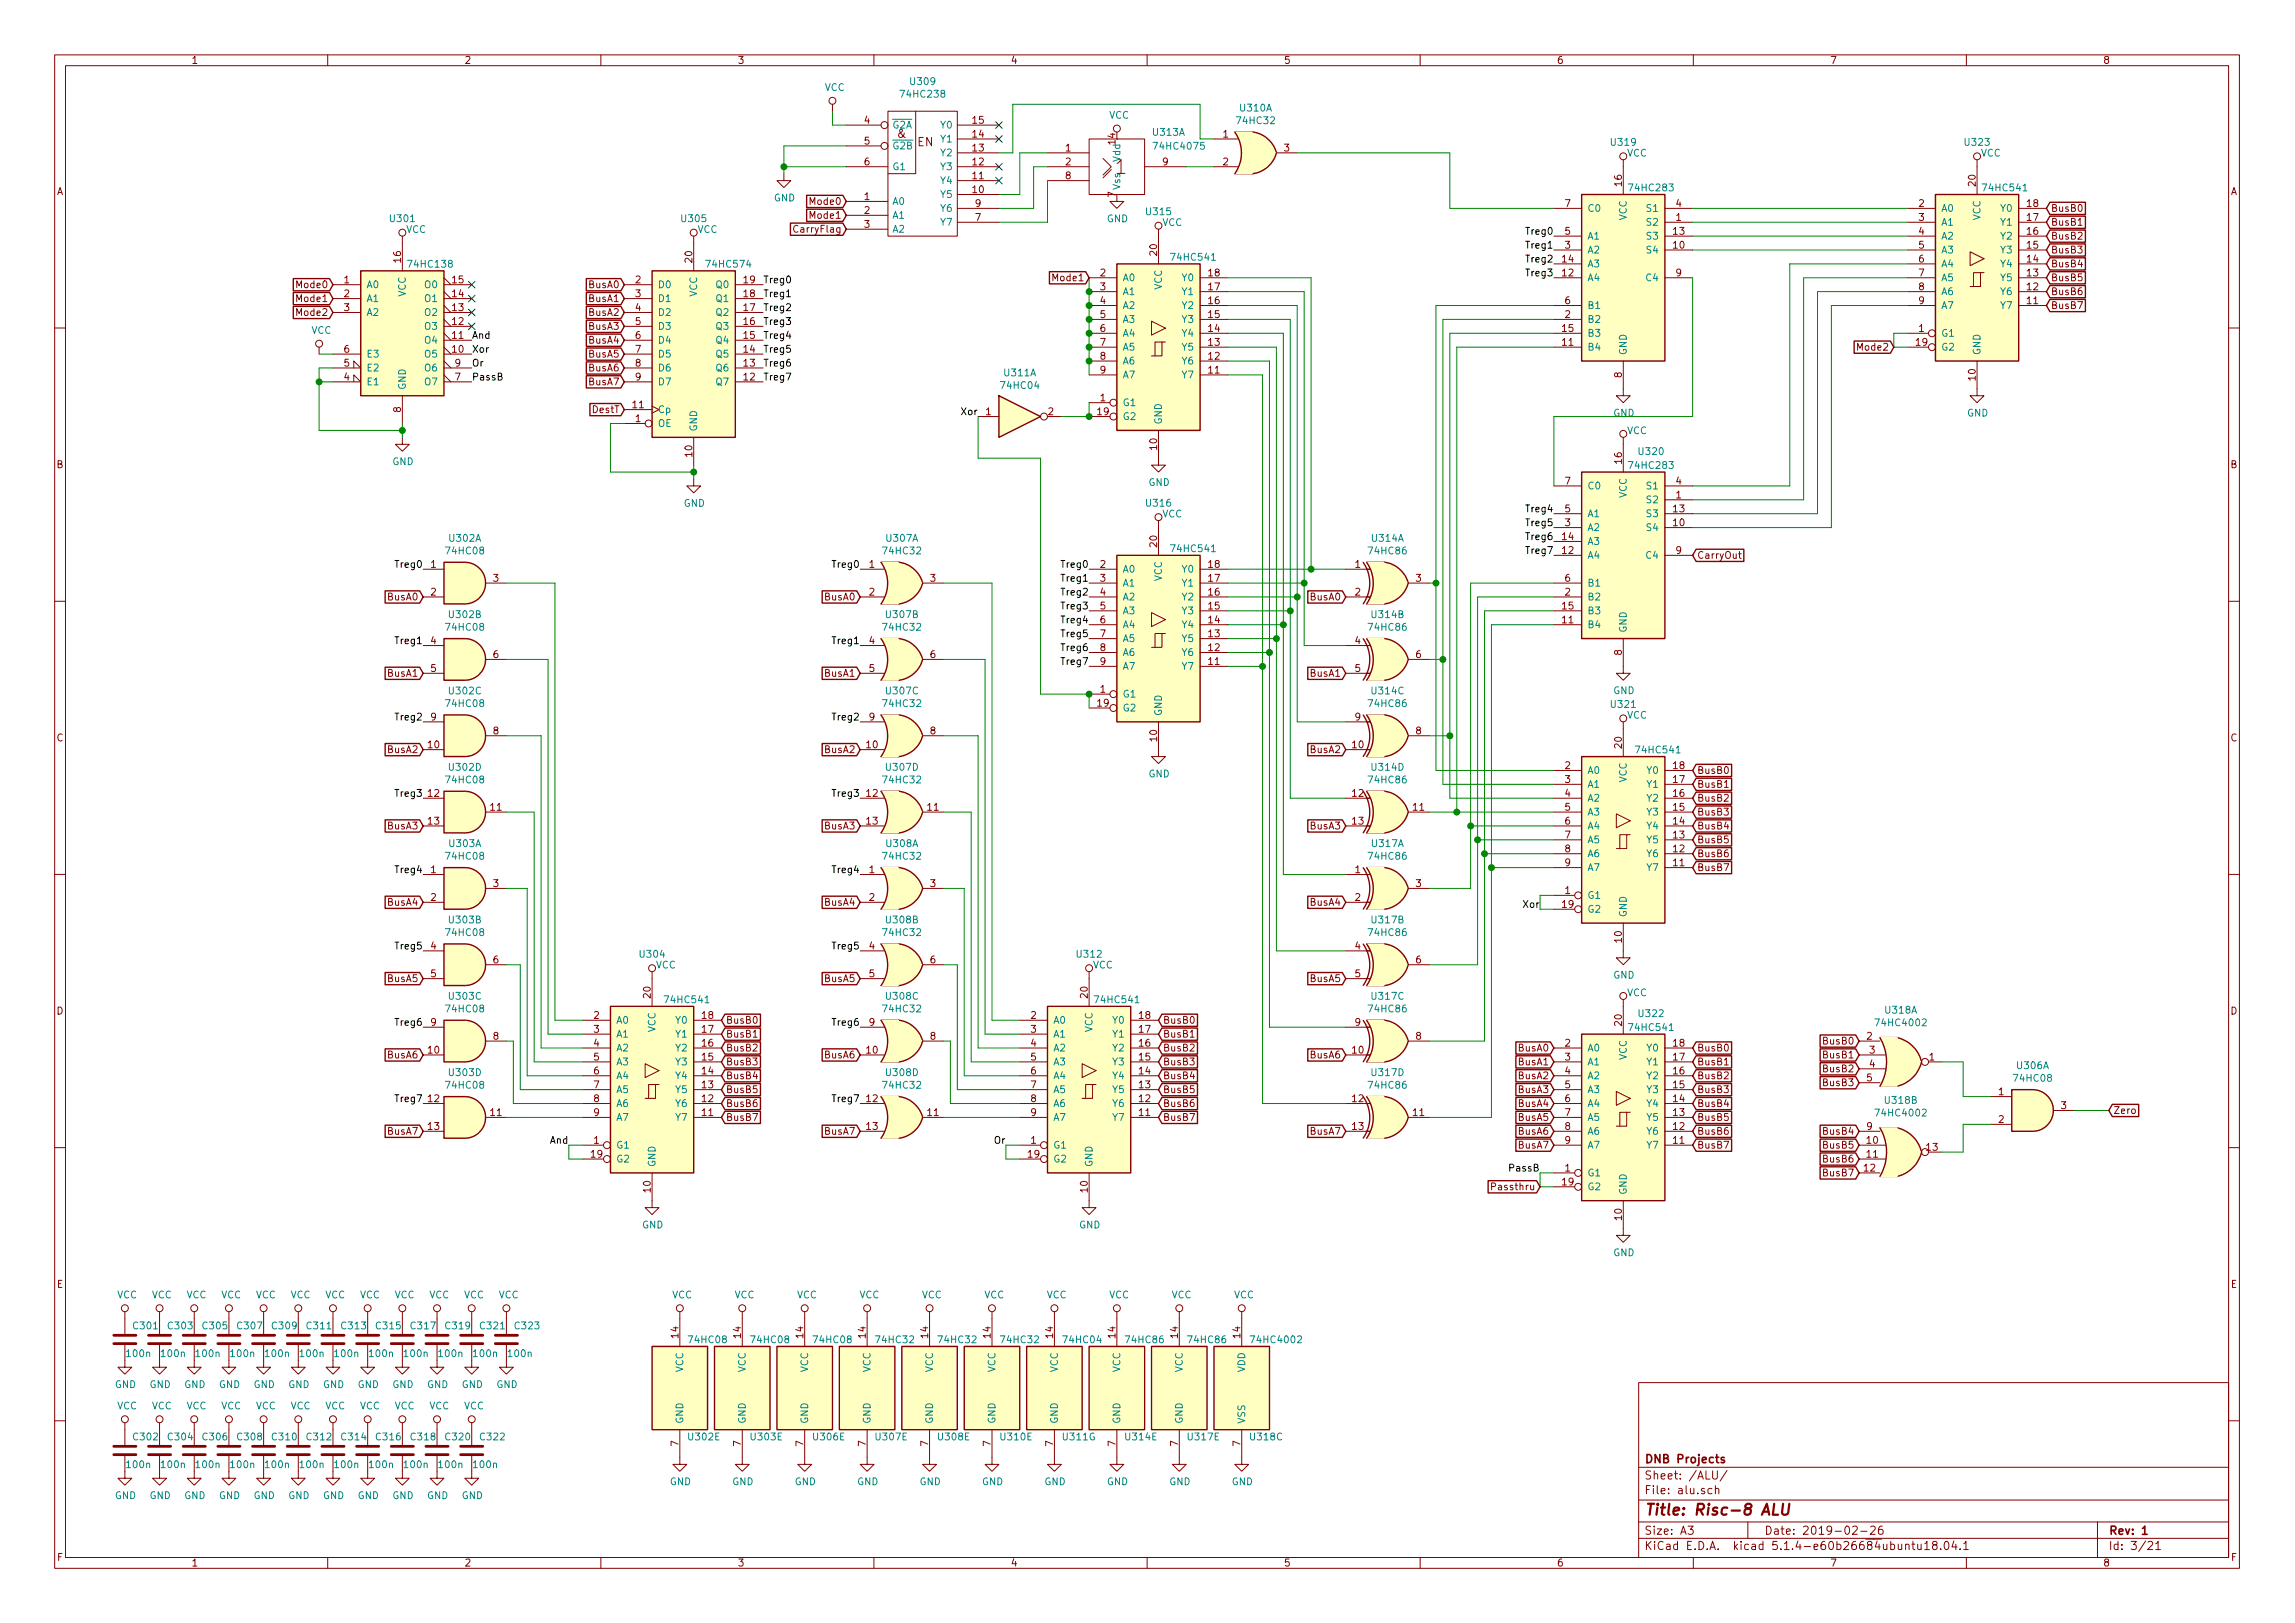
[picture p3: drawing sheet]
<svg xmlns="http://www.w3.org/2000/svg" width="420mm" height="297mm" viewBox="0 0 420 297" stroke-linecap="round" stroke-linejoin="round" font-family="sans-serif">
<defs><g id="words">
<text font-size="3.5" fill="#008484" x="204.3" y="31.9">1</text>
<text font-size="2.8" fill="#840000" x="301" y="277.3">Title: Risc-8 ALU</text>
<text font-size="2.1" fill="#008484" x="164.3" y="25.2">&amp;</text>
<g font-size="2.1" fill="#840000">
<text x="167.9" y="26.8">EN</text>
<text x="301" y="267.8">DNB Projects</text>
<text x="301" y="273.5">File: alu.sch</text>
<text x="301" y="270.8">Sheet: /ALU/</text>
<text x="301" y="280.9">Size: A3</text>
<text x="323" y="280.9">Date: 2019-02-26</text>
<text x="386" y="280.9">Rev: 1</text>
<text x="301" y="283.7">KiCad E.D.A. kicad 5.1.4-e60b26684ubuntu18.04.1</text>
<text x="386" y="283.7">Id: 3/21</text>
</g>
<g font-size="1.8" fill="#840000">
<text x="35" y="11.7">1</text>
<text x="85" y="11.7">2</text>
<text x="135" y="11.7">3</text>
<text x="185" y="11.7">4</text>
<text x="235" y="11.7">5</text>
<text x="285" y="11.7">6</text>
<text x="335" y="11.7">7</text>
<text x="385" y="11.7">8</text>
<text x="158.3" y="22.6">4</text>
<text x="178.1" y="22.6">15</text>
<text x="158.3" y="26.5">5</text>
<text x="178.1" y="27.7">13</text>
<text x="178.1" y="25.2">14</text>
<text x="195.1" y="27.7">1</text>
<text x="204.2" y="26.4" transform="rotate(-90 204.2 26.4)">14</text>
<text x="223.9" y="25.2">1</text>
<text x="235.1" y="27.7">3</text>
<text x="10.4" y="35.7">A</text>
<text x="158.3" y="30.3">6</text>
<text x="178.1" y="35.3">10</text>
<text x="178.1" y="32.8">11</text>
<text x="178.1" y="30.3">12</text>
<text x="195.1" y="30.3">2</text>
<text x="195.1" y="32.8">8</text>
<text x="212.9" y="30.3">9</text>
<text x="223.9" y="30.3">2</text>
<text x="296.9" y="34" transform="rotate(-90 296.9 34)">16</text>
<text x="361.7" y="34" transform="rotate(-90 361.7 34)">20</text>
<text x="408.4" y="35.7">A</text>
<text x="148.5" y="40">Mode1</text>
<text x="148.5" y="37.5">Mode0</text>
<text x="158.3" y="36.6">1</text>
<text x="158.3" y="39.2">2</text>
<text x="158.3" y="41.7">3</text>
<text x="178.6" y="40.4">7</text>
<text x="178.6" y="37.9">9</text>
<text x="204.2" y="36.1" transform="rotate(-90 204.2 36.1)">7</text>
<text x="286.5" y="37.9">7</text>
<text x="306.9" y="40.4">1</text>
<text x="306.9" y="37.9">4</text>
<text x="351.3" y="37.9">2</text>
<text x="351.3" y="40.4">3</text>
<text x="371.1" y="40.4">17</text>
<text x="371.1" y="37.9">18</text>
<text x="375.4" y="41.3">BusB1</text>
<text x="375.4" y="38.8">BusB0</text>
<text x="73.4" y="48" transform="rotate(-90 73.4 48)">16</text>
<text x="126.7" y="48" transform="rotate(-90 126.7 48)">20</text>
<text x="145.9" y="42.6">CarryFlag</text>
<text x="211.8" y="46.7" transform="rotate(-90 211.8 46.7)">20</text>
<text x="286.5" y="45.5">3</text>
<text x="286.5" y="43">5</text>
<text x="306.4" y="45.5">10</text>
<text x="306.4" y="43">13</text>
<text x="351.3" y="43">4</text>
<text x="351.3" y="45.5">5</text>
<text x="371.1" y="45.5">15</text>
<text x="371.1" y="43">16</text>
<text x="375.4" y="46.4">BusB3</text>
<text x="375.4" y="43.9">BusB2</text>
<text x="54.6" y="52.7">Mode0</text>
<text x="63" y="51.9">1</text>
<text x="82.9" y="51.9">15</text>
<text x="107.9" y="52.7">BusA0</text>
<text x="116.4" y="51.9">2</text>
<text x="136.2" y="51.9">19</text>
<text x="193" y="51.5">Mode1</text>
<text x="201.4" y="50.6">2</text>
<text x="201.4" y="53.1">3</text>
<text x="221.3" y="53.1">17</text>
<text x="221.3" y="50.6">18</text>
<text x="286.1" y="50.6">12</text>
<text x="286.1" y="48">14</text>
<text x="306.9" y="50.6">9</text>
<text x="351.3" y="48">6</text>
<text x="351.3" y="50.6">7</text>
<text x="351.3" y="53.1">8</text>
<text x="371.1" y="53.1">12</text>
<text x="371.1" y="50.6">13</text>
<text x="371.1" y="48">14</text>
<text x="375.4" y="51.5">BusB5</text>
<text x="375.4" y="48.9">BusB4</text>
<text x="54.6" y="55.3">Mode1</text>
<text x="54.6" y="57.8">Mode2</text>
<text x="63" y="54.4">2</text>
<text x="63" y="56.9">3</text>
<text x="82.9" y="59.5">12</text>
<text x="82.9" y="56.9">13</text>
<text x="82.9" y="54.4">14</text>
<text x="107.9" y="55.3">BusA1</text>
<text x="107.9" y="57.8">BusA2</text>
<text x="116.4" y="54.4">3</text>
<text x="116.4" y="56.9">4</text>
<text x="116.4" y="59.5">5</text>
<text x="136.2" y="59.5">16</text>
<text x="136.2" y="56.9">17</text>
<text x="136.2" y="54.4">18</text>
<text x="201.4" y="55.7">4</text>
<text x="201.4" y="58.2">5</text>
<text x="221.3" y="58.2">15</text>
<text x="221.3" y="55.7">16</text>
<text x="286.5" y="58.2">2</text>
<text x="286.5" y="55.7">6</text>
<text x="351.3" y="55.7">9</text>
<text x="371.1" y="55.7">11</text>
<text x="375.4" y="56.6">BusB7</text>
<text x="375.4" y="54">BusB6</text>
<text x="63" y="64.6">6</text>
<text x="82.9" y="64.6">10</text>
<text x="82.9" y="62">11</text>
<text x="107.9" y="65.4">BusA5</text>
<text x="107.9" y="62.9">BusA4</text>
<text x="107.9" y="60.4">BusA3</text>
<text x="116.4" y="62">6</text>
<text x="116.4" y="64.6">7</text>
<text x="136.2" y="64.6">14</text>
<text x="136.2" y="62">15</text>
<text x="201.4" y="60.7">6</text>
<text x="201.4" y="63.3">7</text>
<text x="201.4" y="65.8">8</text>
<text x="221.3" y="65.8">12</text>
<text x="221.3" y="63.3">13</text>
<text x="221.3" y="60.7">14</text>
<text x="286.1" y="63.3">11</text>
<text x="286.1" y="60.7">15</text>
<text x="340.3" y="64.2">Mode2</text>
<text x="350.8" y="63.3">19</text>
<text x="351.3" y="60.7">1</text>
<text x="63" y="69.6">4</text>
<text x="63" y="67.1">5</text>
<text x="83.3" y="69.6">7</text>
<text x="83.3" y="67.1">9</text>
<text x="107.9" y="70.5">BusA7</text>
<text x="107.9" y="68">BusA6</text>
<text x="116.4" y="67.1">8</text>
<text x="116.4" y="69.6">9</text>
<text x="136.2" y="69.6">12</text>
<text x="136.2" y="67.1">13</text>
<text x="201.4" y="68.4">9</text>
<text x="221.3" y="68.4">11</text>
<text x="296.9" y="69.1" transform="rotate(-90 296.9 69.1)">8</text>
<text x="361.7" y="69.6" transform="rotate(-90 361.7 69.6)">10</text>
<text x="73.4" y="75.4" transform="rotate(-90 73.4 75.4)">8</text>
<text x="108.6" y="75.6">DestT</text>
<text x="115.9" y="74.7">11</text>
<text x="116.4" y="77.3">1</text>
<text x="180.5" y="76">1</text>
<text x="191.9" y="76">2</text>
<text x="201" y="76">19</text>
<text x="201.4" y="73.4">1</text>
<text x="126.7" y="83.6" transform="rotate(-90 126.7 83.6)">10</text>
<text x="211.8" y="82.3" transform="rotate(-90 211.8 82.3)">10</text>
<text x="10.4" y="85.7">B</text>
<text x="286.5" y="88.7">7</text>
<text x="296.9" y="84.8" transform="rotate(-90 296.9 84.8)">16</text>
<text x="306.9" y="88.7">4</text>
<text x="408.4" y="85.7">B</text>
<text x="286.5" y="93.8">5</text>
<text x="306.4" y="93.8">13</text>
<text x="306.9" y="91.2">1</text>
<text x="211.8" y="100.1" transform="rotate(-90 211.8 100.1)">20</text>
<text x="286.1" y="101.4">12</text>
<text x="286.1" y="98.8">14</text>
<text x="286.5" y="96.3">3</text>
<text x="306.4" y="96.3">10</text>
<text x="306.9" y="101.4">9</text>
<text x="78.9" y="103.9">1</text>
<text x="90.3" y="106.5">3</text>
<text x="159.2" y="103.9">1</text>
<text x="170.3" y="106.5">3</text>
<text x="201.4" y="103.9">2</text>
<text x="201.4" y="106.5">3</text>
<text x="221.3" y="106.5">17</text>
<text x="221.3" y="103.9">18</text>
<text x="248.1" y="103.9">1</text>
<text x="259.2" y="106.5">3</text>
<text x="286.5" y="106.5">6</text>
<text x="310.7" y="102.3">CarryOut</text>
<text x="71.1" y="109.9">BusA0</text>
<text x="78.9" y="109">2</text>
<text x="151.1" y="109.9">BusA0</text>
<text x="159.2" y="109">2</text>
<text x="201.4" y="109">4</text>
<text x="201.4" y="111.5">5</text>
<text x="221.3" y="111.5">15</text>
<text x="221.3" y="109">16</text>
<text x="240" y="109.9">BusA0</text>
<text x="248.1" y="109">2</text>
<text x="286.1" y="111.5">15</text>
<text x="286.5" y="109">2</text>
<text x="78.9" y="117.9">4</text>
<text x="159.2" y="117.9">4</text>
<text x="201.4" y="114.1">6</text>
<text x="201.4" y="116.6">7</text>
<text x="201.4" y="119.2">8</text>
<text x="221.3" y="119.2">12</text>
<text x="221.3" y="116.6">13</text>
<text x="221.3" y="114.1">14</text>
<text x="248.1" y="117.9">4</text>
<text x="286.1" y="114.1">11</text>
<text x="296.9" y="119.9" transform="rotate(-90 296.9 119.9)">8</text>
<text x="71.1" y="123.9">BusA1</text>
<text x="78.9" y="123">5</text>
<text x="90.3" y="120.4">6</text>
<text x="151.1" y="123.9">BusA1</text>
<text x="159.2" y="123">5</text>
<text x="170.3" y="120.4">6</text>
<text x="201.4" y="121.7">9</text>
<text x="221.3" y="121.7">11</text>
<text x="240" y="123.9">BusA1</text>
<text x="248.1" y="123">5</text>
<text x="259.2" y="120.4">6</text>
<text x="78.9" y="131.9">9</text>
<text x="159.2" y="131.9">9</text>
<text x="201" y="129.3">19</text>
<text x="201.4" y="126.8">1</text>
<text x="248.1" y="131.9">9</text>
<text x="10.4" y="135.7">C</text>
<text x="71.1" y="137.8">BusA2</text>
<text x="78.4" y="136.9">10</text>
<text x="90.3" y="134.4">8</text>
<text x="151.1" y="137.8">BusA2</text>
<text x="158.7" y="136.9">10</text>
<text x="170.3" y="134.4">8</text>
<text x="211.8" y="135.6" transform="rotate(-90 211.8 135.6)">10</text>
<text x="240" y="137.8">BusA2</text>
<text x="247.6" y="136.9">10</text>
<text x="259.2" y="134.4">8</text>
<text x="296.9" y="136.9" transform="rotate(-90 296.9 136.9)">20</text>
<text x="408.4" y="135.7">C</text>
<text x="286.5" y="140.8">2</text>
<text x="286.5" y="143.3">3</text>
<text x="306.4" y="143.3">17</text>
<text x="306.4" y="140.8">18</text>
<text x="310.7" y="141.6">BusB0</text>
<text x="78.4" y="145.8">12</text>
<text x="89.8" y="148.4">11</text>
<text x="158.7" y="145.8">12</text>
<text x="169.8" y="148.4">11</text>
<text x="247.6" y="145.8">12</text>
<text x="258.7" y="148.4">11</text>
<text x="286.5" y="145.8">4</text>
<text x="286.5" y="148.4">5</text>
<text x="306.4" y="148.4">15</text>
<text x="306.4" y="145.8">16</text>
<text x="310.7" y="149.3">BusB3</text>
<text x="310.7" y="146.7">BusB2</text>
<text x="310.7" y="144.2">BusB1</text>
<text x="71.1" y="151.8">BusA3</text>
<text x="78.4" y="150.9">13</text>
<text x="151.1" y="151.8">BusA3</text>
<text x="158.7" y="150.9">13</text>
<text x="240" y="151.8">BusA3</text>
<text x="247.6" y="150.9">13</text>
<text x="286.5" y="150.9">6</text>
<text x="286.5" y="153.5">7</text>
<text x="286.5" y="156">8</text>
<text x="306.4" y="156">12</text>
<text x="306.4" y="153.5">13</text>
<text x="306.4" y="150.9">14</text>
<text x="310.7" y="154.3">BusB5</text>
<text x="310.7" y="151.8">BusB4</text>
<text x="78.9" y="159.8">1</text>
<text x="159.2" y="159.8">1</text>
<text x="248.1" y="159.8">1</text>
<text x="286.5" y="158.5">9</text>
<text x="306.4" y="158.5">11</text>
<text x="310.7" y="159.4">BusB7</text>
<text x="310.7" y="156.9">BusB6</text>
<text x="71.1" y="165.8">BusA4</text>
<text x="78.9" y="164.9">2</text>
<text x="90.3" y="162.3">3</text>
<text x="151.1" y="165.8">BusA4</text>
<text x="159.2" y="164.9">2</text>
<text x="170.3" y="162.3">3</text>
<text x="240" y="165.8">BusA4</text>
<text x="248.1" y="164.9">2</text>
<text x="259.2" y="162.3">3</text>
<text x="286.1" y="166.2">19</text>
<text x="286.5" y="163.6">1</text>
<text x="78.9" y="173.8">4</text>
<text x="159.2" y="173.8">4</text>
<text x="248.1" y="173.8">4</text>
<text x="296.9" y="172.5" transform="rotate(-90 296.9 172.5)">10</text>
<text x="71.1" y="179.7">BusA5</text>
<text x="78.9" y="178.9">5</text>
<text x="90.3" y="176.3">6</text>
<text x="151.1" y="179.7">BusA5</text>
<text x="159.2" y="178.9">5</text>
<text x="170.3" y="176.3">6</text>
<text x="240" y="179.7">BusA5</text>
<text x="248.1" y="178.9">5</text>
<text x="259.2" y="176.3">6</text>
<text x="10.4" y="185.7">D</text>
<text x="119.1" y="182.6" transform="rotate(-90 119.1 182.6)">20</text>
<text x="199.1" y="182.6" transform="rotate(-90 199.1 182.6)">20</text>
<text x="408.4" y="185.7">D</text>
<text x="78.9" y="187.7">9</text>
<text x="90.3" y="190.3">8</text>
<text x="108.7" y="186.5">2</text>
<text x="108.7" y="189">3</text>
<text x="108.7" y="191.6">4</text>
<text x="128.6" y="191.6">16</text>
<text x="128.6" y="189">17</text>
<text x="128.6" y="186.5">18</text>
<text x="132.9" y="187.4">BusB0</text>
<text x="132.9" y="189.9">BusB1</text>
<text x="159.2" y="187.7">9</text>
<text x="170.3" y="190.3">8</text>
<text x="188.7" y="186.5">2</text>
<text x="188.7" y="189">3</text>
<text x="188.7" y="191.6">4</text>
<text x="208.6" y="191.6">16</text>
<text x="208.6" y="189">17</text>
<text x="208.6" y="186.5">18</text>
<text x="212.9" y="189.9">BusB1</text>
<text x="212.9" y="187.4">BusB0</text>
<text x="248.1" y="187.7">9</text>
<text x="259.2" y="190.3">8</text>
<text x="286.5" y="191.6">2</text>
<text x="296.9" y="187.7" transform="rotate(-90 296.9 187.7)">20</text>
<text x="306.4" y="191.6">18</text>
<text x="334" y="191.2">BusB0</text>
<text x="341.8" y="190.3">2</text>
<text x="71.1" y="193.7">BusA6</text>
<text x="78.4" y="192.8">10</text>
<text x="108.7" y="194.1">5</text>
<text x="108.7" y="196.6">6</text>
<text x="128.6" y="196.6">14</text>
<text x="128.6" y="194.1">15</text>
<text x="132.9" y="192.4">BusB2</text>
<text x="132.9" y="195">BusB3</text>
<text x="132.9" y="197.5">BusB4</text>
<text x="151.1" y="193.7">BusA6</text>
<text x="158.7" y="192.8">10</text>
<text x="188.7" y="194.1">5</text>
<text x="188.7" y="196.6">6</text>
<text x="208.6" y="196.6">14</text>
<text x="208.6" y="194.1">15</text>
<text x="212.9" y="192.4">BusB2</text>
<text x="212.9" y="195">BusB3</text>
<text x="212.9" y="197.5">BusB4</text>
<text x="240" y="193.7">BusA6</text>
<text x="247.6" y="192.8">10</text>
<text x="278.1" y="197.5">BusA2</text>
<text x="278.1" y="195">BusA1</text>
<text x="278.1" y="192.4">BusA0</text>
<text x="286.5" y="194.1">3</text>
<text x="286.5" y="196.6">4</text>
<text x="306.4" y="196.6">16</text>
<text x="306.4" y="194.1">17</text>
<text x="310.7" y="197.5">BusB2</text>
<text x="310.7" y="195">BusB1</text>
<text x="310.7" y="192.4">BusB0</text>
<text x="334" y="193.7">BusB1</text>
<text x="334" y="196.3">BusB2</text>
<text x="341.8" y="197.9">5</text>
<text x="342.3" y="192.8">3</text>
<text x="342.3" y="195.4">4</text>
<text x="353.2" y="194.1">1</text>
<text x="78.4" y="201.7">12</text>
<text x="108.7" y="199.2">7</text>
<text x="108.7" y="201.7">8</text>
<text x="128.6" y="201.7">12</text>
<text x="128.6" y="199.2">13</text>
<text x="132.9" y="200.1">BusB5</text>
<text x="132.9" y="202.6">BusB6</text>
<text x="158.7" y="201.7">12</text>
<text x="188.7" y="199.2">7</text>
<text x="188.7" y="201.7">8</text>
<text x="208.6" y="201.7">12</text>
<text x="208.6" y="199.2">13</text>
<text x="212.9" y="200.1">BusB5</text>
<text x="212.9" y="202.6">BusB6</text>
<text x="247.6" y="201.7">12</text>
<text x="278.1" y="202.6">BusA4</text>
<text x="278.1" y="200.1">BusA3</text>
<text x="286.5" y="199.2">5</text>
<text x="286.5" y="201.7">6</text>
<text x="306.4" y="201.7">14</text>
<text x="306.4" y="199.2">15</text>
<text x="310.7" y="202.6">BusB4</text>
<text x="310.7" y="200.1">BusB3</text>
<text x="334" y="198.8">BusB3</text>
<text x="365.9" y="200.4">1</text>
<text x="377.3" y="203">3</text>
<text x="386.9" y="203.9">Zero</text>
<text x="71.1" y="207.7">BusA7</text>
<text x="78.4" y="206.8">13</text>
<text x="89.8" y="204.3">11</text>
<text x="108.7" y="209.3">1</text>
<text x="108.7" y="204.3">9</text>
<text x="128.6" y="204.3">11</text>
<text x="132.9" y="205.1">BusB7</text>
<text x="151.1" y="207.7">BusA7</text>
<text x="158.7" y="206.8">13</text>
<text x="169.8" y="204.3">11</text>
<text x="188.7" y="209.3">1</text>
<text x="188.7" y="204.3">9</text>
<text x="208.6" y="204.3">11</text>
<text x="212.9" y="205.1">BusB7</text>
<text x="240" y="207.7">BusA7</text>
<text x="247.6" y="206.8">13</text>
<text x="258.7" y="204.3">11</text>
<text x="278.1" y="205.1">BusA5</text>
<text x="278.1" y="207.7">BusA6</text>
<text x="286.5" y="204.3">7</text>
<text x="286.5" y="206.8">8</text>
<text x="286.5" y="209.3">9</text>
<text x="306.4" y="209.3">11</text>
<text x="306.4" y="206.8">12</text>
<text x="306.4" y="204.3">13</text>
<text x="310.7" y="207.7">BusB6</text>
<text x="310.7" y="205.1">BusB5</text>
<text x="334" y="207.7">BusB4</text>
<text x="341.8" y="206.8">9</text>
<text x="341.8" y="209.3">10</text>
<text x="365.9" y="205.5">2</text>
<text x="108.3" y="211.9">19</text>
<text x="188.3" y="211.9">19</text>
<text x="278.1" y="210.2">BusA7</text>
<text x="286.5" y="214.4">1</text>
<text x="310.7" y="210.2">BusB7</text>
<text x="334" y="215.3">BusB7</text>
<text x="334" y="210.2">BusB5</text>
<text x="334" y="212.8">BusB6</text>
<text x="341.3" y="214.4">12</text>
<text x="341.8" y="211.9">11</text>
<text x="352.7" y="210.6">13</text>
<text x="119.1" y="218.2" transform="rotate(-90 119.1 218.2)">10</text>
<text x="199.1" y="218.2" transform="rotate(-90 199.1 218.2)">10</text>
<text x="273.6" y="217.8">Passthru</text>
<text x="286.1" y="217">19</text>
<text x="296.9" y="223.3" transform="rotate(-90 296.9 223.3)">10</text>
<text x="10.4" y="235.7">E</text>
<text x="408.4" y="235.7">E</text>
<text x="124.2" y="244.8" transform="rotate(-90 124.2 244.8)">14</text>
<text x="135.6" y="244.8" transform="rotate(-90 135.6 244.8)">14</text>
<text x="147.1" y="244.8" transform="rotate(-90 147.1 244.8)">14</text>
<text x="158.5" y="244.8" transform="rotate(-90 158.5 244.8)">14</text>
<text x="169.9" y="244.8" transform="rotate(-90 169.9 244.8)">14</text>
<text x="181.4" y="244.8" transform="rotate(-90 181.4 244.8)">14</text>
<text x="192.8" y="244.8" transform="rotate(-90 192.8 244.8)">14</text>
<text x="204.2" y="244.8" transform="rotate(-90 204.2 244.8)">14</text>
<text x="215.6" y="244.8" transform="rotate(-90 215.6 244.8)">14</text>
<text x="227.1" y="244.8" transform="rotate(-90 227.1 244.8)">14</text>
<text x="124.2" y="264.7" transform="rotate(-90 124.2 264.7)">7</text>
<text x="135.6" y="264.7" transform="rotate(-90 135.6 264.7)">7</text>
<text x="147.1" y="264.7" transform="rotate(-90 147.1 264.7)">7</text>
<text x="158.5" y="264.7" transform="rotate(-90 158.5 264.7)">7</text>
<text x="169.9" y="264.7" transform="rotate(-90 169.9 264.7)">7</text>
<text x="181.4" y="264.7" transform="rotate(-90 181.4 264.7)">7</text>
<text x="192.8" y="264.7" transform="rotate(-90 192.8 264.7)">7</text>
<text x="204.2" y="264.7" transform="rotate(-90 204.2 264.7)">7</text>
<text x="215.6" y="264.7" transform="rotate(-90 215.6 264.7)">7</text>
<text x="227.1" y="264.7" transform="rotate(-90 227.1 264.7)">7</text>
<text x="10.5" y="285.7">F</text>
<text x="35" y="286.7">1</text>
<text x="85" y="286.7">2</text>
<text x="135" y="286.7">3</text>
<text x="185" y="286.7">4</text>
<text x="235" y="286.7">5</text>
<text x="285" y="286.7">6</text>
<text x="335" y="286.7">7</text>
<text x="385" y="286.7">8</text>
<text x="408.5" y="285.7">F</text>
</g>
<g font-size="1.8" fill="#008484">
<text x="151" y="16.6">VCC</text>
<text x="165.2" y="17.9">74HC238</text>
<text x="166.8" y="15.6">U309</text>
<text x="163.3" y="23.5">G2A</text>
<text x="172.3" y="23.5">Y0</text>
<text x="203" y="21.7">VCC</text>
<text x="226.6" y="22.7">74HC32</text>
<text x="227.1" y="20.4">U310A</text>
<text x="163.3" y="27.3">G2B</text>
<text x="172.3" y="28.6">Y2</text>
<text x="172.3" y="26.1">Y1</text>
<text x="205.1" y="29.6" transform="rotate(-90 205.1 29.6)">Vdd</text>
<text x="211.2" y="24.9">U313A</text>
<text x="211.6" y="27.4">74HC4075</text>
<text x="295.1" y="26.7">U319</text>
<text x="297.9" y="28.7">VCC</text>
<text x="359.8" y="26.7">U323</text>
<text x="362.6" y="28.7">VCC</text>
<text x="163.3" y="31.2">G1</text>
<text x="172.3" y="33.7">Y4</text>
<text x="172.3" y="31.2">Y3</text>
<text x="205.1" y="34.8" transform="rotate(-90 205.1 34.8)">Vss</text>
<text x="298.5" y="35">74HC283</text>
<text x="363.3" y="35">74HC541</text>
<text x="71.6" y="40.7">U301</text>
<text x="124.9" y="40.7">U305</text>
<text x="141.7" y="36.9">GND</text>
<text x="163.3" y="37.5">A0</text>
<text x="163.3" y="40">A1</text>
<text x="172.3" y="36.2">Y5</text>
<text x="172.3" y="41.3">Y7</text>
<text x="172.3" y="38.8">Y6</text>
<text x="202.6" y="40.7">GND</text>
<text x="210" y="39.4">U315</text>
<text x="212.8" y="41.4">VCC</text>
<text x="290.6" y="38.8">C0</text>
<text x="297.8" y="40.3" transform="rotate(-90 297.8 40.3)">VCC</text>
<text x="301.6" y="41.3">S2</text>
<text x="301.6" y="38.8">S1</text>
<text x="355.3" y="38.8">A0</text>
<text x="355.3" y="41.3">A1</text>
<text x="362.6" y="40.3" transform="rotate(-90 362.6 40.3)">VCC</text>
<text x="366.4" y="41.3">Y1</text>
<text x="366.4" y="38.8">Y0</text>
<text x="74.3" y="42.6">VCC</text>
<text x="127.7" y="42.6">VCC</text>
<text x="163.3" y="42.6">A2</text>
<text x="214.7" y="47.7">74HC541</text>
<text x="290.6" y="46.4">A2</text>
<text x="290.6" y="43.9">A1</text>
<text x="301.6" y="46.4">S4</text>
<text x="301.6" y="43.9">S3</text>
<text x="355.3" y="43.9">A2</text>
<text x="355.3" y="46.4">A3</text>
<text x="366.4" y="46.4">Y3</text>
<text x="366.4" y="43.9">Y2</text>
<text x="67.1" y="52.7">A0</text>
<text x="75" y="49">74HC138</text>
<text x="77.9" y="52.7">O0</text>
<text x="120.4" y="52.7">D0</text>
<text x="129.6" y="49">74HC574</text>
<text x="131.2" y="52.7">Q0</text>
<text x="205.5" y="51.5">A0</text>
<text x="212.7" y="53" transform="rotate(-90 212.7 53)">VCC</text>
<text x="216.5" y="51.5">Y0</text>
<text x="290.6" y="51.5">A4</text>
<text x="290.6" y="48.9">A3</text>
<text x="301.5" y="51.5">C4</text>
<text x="355.3" y="48.9">A4</text>
<text x="355.3" y="51.5">A5</text>
<text x="366.4" y="51.5">Y5</text>
<text x="366.4" y="48.9">Y4</text>
<text x="67.1" y="55.3">A1</text>
<text x="67.1" y="57.8">A2</text>
<text x="74.3" y="54.3" transform="rotate(-90 74.3 54.3)">VCC</text>
<text x="77.9" y="57.8">O2</text>
<text x="77.9" y="55.3">O1</text>
<text x="120.4" y="55.3">D1</text>
<text x="120.4" y="57.8">D2</text>
<text x="127.6" y="54.3" transform="rotate(-90 127.6 54.3)">VCC</text>
<text x="131.2" y="57.8">Q2</text>
<text x="131.2" y="55.3">Q1</text>
<text x="205.5" y="54">A1</text>
<text x="205.5" y="56.6">A2</text>
<text x="205.5" y="59.1">A3</text>
<text x="216.5" y="59.1">Y3</text>
<text x="216.5" y="56.6">Y2</text>
<text x="216.5" y="54">Y1</text>
<text x="290.6" y="59.1">B2</text>
<text x="290.6" y="56.6">B1</text>
<text x="355.3" y="54">A6</text>
<text x="355.3" y="56.6">A7</text>
<text x="366.4" y="56.6">Y7</text>
<text x="366.4" y="54">Y6</text>
<text x="57" y="61.1">VCC</text>
<text x="67.1" y="65.4">E3</text>
<text x="77.9" y="65.4">O5</text>
<text x="77.9" y="62.9">O4</text>
<text x="77.9" y="60.4">O3</text>
<text x="120.4" y="60.4">D3</text>
<text x="120.4" y="62.9">D4</text>
<text x="120.4" y="65.4">D5</text>
<text x="131.2" y="65.4">Q5</text>
<text x="131.2" y="62.9">Q4</text>
<text x="131.2" y="60.4">Q3</text>
<text x="205.5" y="61.6">A4</text>
<text x="205.5" y="64.2">A5</text>
<text x="216.5" y="64.2">Y5</text>
<text x="216.5" y="61.6">Y4</text>
<text x="290.6" y="64.2">B4</text>
<text x="290.6" y="61.6">B3</text>
<text x="297.8" y="65.1" transform="rotate(-90 297.8 65.1)">GND</text>
<text x="355.3" y="61.6">G1</text>
<text x="355.3" y="64.2">G2</text>
<text x="362.6" y="65.1" transform="rotate(-90 362.6 65.1)">GND</text>
<text x="67.1" y="70.5">E1</text>
<text x="67.1" y="68">E2</text>
<text x="74.3" y="71.4" transform="rotate(-90 74.3 71.4)">GND</text>
<text x="77.9" y="70.5">O7</text>
<text x="77.9" y="68">O6</text>
<text x="120.4" y="68">D6</text>
<text x="120.4" y="70.5">D7</text>
<text x="131.2" y="70.5">Q7</text>
<text x="131.2" y="68">Q6</text>
<text x="183.5" y="71.2">74HC04</text>
<text x="183.9" y="68.9">U311A</text>
<text x="205.5" y="66.7">A6</text>
<text x="205.5" y="69.3">A7</text>
<text x="216.5" y="69.3">Y7</text>
<text x="216.5" y="66.7">Y6</text>
<text x="120.4" y="75.6">Cp</text>
<text x="205.5" y="74.3">G1</text>
<text x="205.5" y="76.9">G2</text>
<text x="212.7" y="77.8" transform="rotate(-90 212.7 77.8)">GND</text>
<text x="295.4" y="76.2">GND</text>
<text x="360.1" y="76.2">GND</text>
<text x="120.4" y="78.1">OE</text>
<text x="127.6" y="79" transform="rotate(-90 127.6 79)">GND</text>
<text x="297.9" y="79.5">VCC</text>
<text x="300.2" y="83.3">U320</text>
<text x="71.8" y="85.1">GND</text>
<text x="210.3" y="88.9">GND</text>
<text x="290.6" y="89.6">C0</text>
<text x="298.5" y="85.8">74HC283</text>
<text x="301.6" y="89.6">S1</text>
<text x="125.2" y="92.7">GND</text>
<text x="210" y="92.7">U316</text>
<text x="212.8" y="94.7">VCC</text>
<text x="290.6" y="94.7">A1</text>
<text x="297.8" y="91.1" transform="rotate(-90 297.8 91.1)">VCC</text>
<text x="301.6" y="92.1">S2</text>
<text x="301.6" y="94.7">S3</text>
<text x="81.9" y="101.5">74HC08</text>
<text x="82.3" y="99.1">U302A</text>
<text x="161.9" y="101.5">74HC32</text>
<text x="162.4" y="99.1">U307A</text>
<text x="214.7" y="101.1">74HC541</text>
<text x="250.8" y="101.5">74HC86</text>
<text x="251.3" y="99.1">U314A</text>
<text x="290.6" y="99.7">A3</text>
<text x="290.6" y="97.2">A2</text>
<text x="301.6" y="97.2">S4</text>
<text x="205.5" y="104.8">A0</text>
<text x="205.5" y="107.4">A1</text>
<text x="212.7" y="106.4" transform="rotate(-90 212.7 106.4)">VCC</text>
<text x="216.5" y="107.4">Y1</text>
<text x="216.5" y="104.8">Y0</text>
<text x="290.6" y="102.3">A4</text>
<text x="290.6" y="107.4">B1</text>
<text x="301.5" y="102.3">C4</text>
<text x="82.3" y="113.1">U302B</text>
<text x="162.4" y="113.1">U307B</text>
<text x="205.5" y="109.9">A2</text>
<text x="205.5" y="112.4">A3</text>
<text x="216.5" y="112.4">Y3</text>
<text x="216.5" y="109.9">Y2</text>
<text x="251.3" y="113.1">U314B</text>
<text x="290.6" y="112.4">B3</text>
<text x="290.6" y="109.9">B2</text>
<text x="81.9" y="115.4">74HC08</text>
<text x="161.9" y="115.4">74HC32</text>
<text x="205.5" y="115">A4</text>
<text x="205.5" y="117.5">A5</text>
<text x="216.5" y="117.5">Y5</text>
<text x="216.5" y="115">Y4</text>
<text x="250.8" y="115.4">74HC86</text>
<text x="290.6" y="115">B4</text>
<text x="297.8" y="115.9" transform="rotate(-90 297.8 115.9)">GND</text>
<text x="205.5" y="120.1">A6</text>
<text x="205.5" y="122.6">A7</text>
<text x="216.5" y="122.6">Y7</text>
<text x="216.5" y="120.1">Y6</text>
<text x="81.9" y="129.4">74HC08</text>
<text x="82.3" y="127.1">U302C</text>
<text x="161.9" y="129.4">74HC32</text>
<text x="162.4" y="127.1">U307C</text>
<text x="205.5" y="127.7">G1</text>
<text x="205.5" y="130.2">G2</text>
<text x="212.7" y="131.1" transform="rotate(-90 212.7 131.1)">GND</text>
<text x="250.8" y="129.4">74HC86</text>
<text x="251.3" y="127.1">U314C</text>
<text x="295.1" y="129.6">U321</text>
<text x="295.4" y="127">GND</text>
<text x="297.9" y="131.5">VCC</text>
<text x="299.8" y="137.9">74HC541</text>
<text x="81.9" y="143.4">74HC08</text>
<text x="82.3" y="141.1">U302D</text>
<text x="161.9" y="143.4">74HC32</text>
<text x="162.4" y="141.1">U307D</text>
<text x="210.3" y="142.3">GND</text>
<text x="250.8" y="143.4">74HC86</text>
<text x="251.3" y="141.1">U314D</text>
<text x="290.6" y="141.6">A0</text>
<text x="297.8" y="143.2" transform="rotate(-90 297.8 143.2)">VCC</text>
<text x="301.6" y="141.6">Y0</text>
<text x="290.6" y="144.2">A1</text>
<text x="290.6" y="146.7">A2</text>
<text x="290.6" y="149.3">A3</text>
<text x="301.6" y="149.3">Y3</text>
<text x="301.6" y="146.7">Y2</text>
<text x="301.6" y="144.2">Y1</text>
<text x="82.3" y="155">U303A</text>
<text x="162.4" y="155">U308A</text>
<text x="251.3" y="155">U317A</text>
<text x="290.6" y="151.8">A4</text>
<text x="290.6" y="154.3">A5</text>
<text x="301.6" y="154.3">Y5</text>
<text x="301.6" y="151.8">Y4</text>
<text x="81.9" y="157.3">74HC08</text>
<text x="161.9" y="157.3">74HC32</text>
<text x="250.8" y="157.3">74HC86</text>
<text x="290.6" y="156.9">A6</text>
<text x="290.6" y="159.4">A7</text>
<text x="301.6" y="159.4">Y7</text>
<text x="301.6" y="156.9">Y6</text>
<text x="290.6" y="164.5">G1</text>
<text x="290.6" y="167">G2</text>
<text x="297.8" y="167.9" transform="rotate(-90 297.8 167.9)">GND</text>
<text x="81.9" y="171.3">74HC08</text>
<text x="82.3" y="169">U303B</text>
<text x="161.9" y="171.3">74HC32</text>
<text x="162.4" y="169">U308B</text>
<text x="250.8" y="171.3">74HC86</text>
<text x="251.3" y="169">U317B</text>
<text x="117.3" y="175.3">U304</text>
<text x="120.1" y="177.3">VCC</text>
<text x="197.3" y="175.3">U312</text>
<text x="200.1" y="177.3">VCC</text>
<text x="295.4" y="179.1">GND</text>
<text x="81.9" y="185.3">74HC08</text>
<text x="82.3" y="183">U303C</text>
<text x="122" y="183.6">74HC541</text>
<text x="161.9" y="185.3">74HC32</text>
<text x="162.4" y="183">U308C</text>
<text x="200.7" y="183.6">74HC541</text>
<text x="250.8" y="185.3">74HC86</text>
<text x="251.3" y="183">U317C</text>
<text x="297.9" y="182.3">VCC</text>
<text x="345.2" y="185.5">U318A</text>
<text x="112.8" y="187.4">A0</text>
<text x="112.8" y="189.9">A1</text>
<text x="120" y="188.9" transform="rotate(-90 120 188.9)">VCC</text>
<text x="123.8" y="189.9">Y1</text>
<text x="123.8" y="187.4">Y0</text>
<text x="192.8" y="187.4">A0</text>
<text x="192.8" y="189.9">A1</text>
<text x="200" y="188.9" transform="rotate(-90 200 188.9)">VCC</text>
<text x="203.8" y="189.9">Y1</text>
<text x="203.8" y="187.4">Y0</text>
<text x="298.5" y="188.7">74HC541</text>
<text x="300.2" y="186.1">U322</text>
<text x="343.8" y="187.8">74HC4002</text>
<text x="82.3" y="196.9">U303D</text>
<text x="112.8" y="192.4">A2</text>
<text x="112.8" y="195">A3</text>
<text x="112.8" y="197.5">A4</text>
<text x="123.8" y="197.5">Y4</text>
<text x="123.8" y="195">Y3</text>
<text x="123.8" y="192.4">Y2</text>
<text x="162.4" y="196.9">U308D</text>
<text x="192.8" y="192.4">A2</text>
<text x="192.8" y="195">A3</text>
<text x="192.8" y="197.5">A4</text>
<text x="203.8" y="197.5">Y4</text>
<text x="203.8" y="195">Y3</text>
<text x="203.8" y="192.4">Y2</text>
<text x="251.3" y="196.9">U317D</text>
<text x="290.6" y="192.4">A0</text>
<text x="290.6" y="195">A1</text>
<text x="290.6" y="197.5">A2</text>
<text x="297.8" y="194" transform="rotate(-90 297.8 194)">VCC</text>
<text x="301.6" y="197.5">Y2</text>
<text x="301.6" y="195">Y1</text>
<text x="301.6" y="192.4">Y0</text>
<text x="368.9" y="198">74HC08</text>
<text x="369.4" y="195.7">U306A</text>
<text x="81.9" y="199.2">74HC08</text>
<text x="112.8" y="200.1">A5</text>
<text x="112.8" y="202.6">A6</text>
<text x="123.8" y="202.6">Y6</text>
<text x="123.8" y="200.1">Y5</text>
<text x="161.9" y="199.2">74HC32</text>
<text x="192.8" y="200.1">A5</text>
<text x="192.8" y="202.6">A6</text>
<text x="203.8" y="202.6">Y6</text>
<text x="203.8" y="200.1">Y5</text>
<text x="250.8" y="199.2">74HC86</text>
<text x="290.6" y="200.1">A3</text>
<text x="290.6" y="202.6">A4</text>
<text x="301.6" y="202.6">Y4</text>
<text x="301.6" y="200.1">Y3</text>
<text x="345.2" y="202">U318B</text>
<text x="112.8" y="205.1">A7</text>
<text x="123.8" y="205.1">Y7</text>
<text x="192.8" y="205.1">A7</text>
<text x="203.8" y="205.1">Y7</text>
<text x="290.6" y="205.1">A5</text>
<text x="290.6" y="207.7">A6</text>
<text x="301.6" y="207.7">Y6</text>
<text x="301.6" y="205.1">Y5</text>
<text x="343.8" y="204.3">74HC4002</text>
<text x="112.8" y="210.2">G1</text>
<text x="112.8" y="212.8">G2</text>
<text x="120" y="213.7" transform="rotate(-90 120 213.7)">GND</text>
<text x="192.8" y="210.2">G1</text>
<text x="192.8" y="212.8">G2</text>
<text x="200" y="213.7" transform="rotate(-90 200 213.7)">GND</text>
<text x="290.6" y="215.3">G1</text>
<text x="290.6" y="210.2">A7</text>
<text x="301.6" y="210.2">Y7</text>
<text x="290.6" y="217.8">G2</text>
<text x="297.8" y="218.7" transform="rotate(-90 297.8 218.7)">GND</text>
<text x="117.6" y="224.8">GND</text>
<text x="197.6" y="224.8">GND</text>
<text x="295.4" y="229.9">GND</text>
<text x="21.4" y="237.6">VCC</text>
<text x="27.8" y="237.6">VCC</text>
<text x="34.1" y="237.6">VCC</text>
<text x="40.5" y="237.6">VCC</text>
<text x="46.8" y="237.6">VCC</text>
<text x="53.2" y="237.6">VCC</text>
<text x="59.5" y="237.6">VCC</text>
<text x="65.9" y="237.6">VCC</text>
<text x="72.2" y="237.6">VCC</text>
<text x="78.6" y="237.6">VCC</text>
<text x="84.9" y="237.6">VCC</text>
<text x="91.3" y="237.6">VCC</text>
<text x="123" y="237.6">VCC</text>
<text x="134.5" y="237.6">VCC</text>
<text x="145.9" y="237.6">VCC</text>
<text x="157.3" y="237.6">VCC</text>
<text x="168.8" y="237.6">VCC</text>
<text x="180.2" y="237.6">VCC</text>
<text x="191.6" y="237.6">VCC</text>
<text x="203" y="237.6">VCC</text>
<text x="214.5" y="237.6">VCC</text>
<text x="225.9" y="237.6">VCC</text>
<text x="24.5" y="243.3">C301</text>
<text x="30.9" y="243.3">C303</text>
<text x="37.2" y="243.3">C305</text>
<text x="43.6" y="243.3">C307</text>
<text x="49.9" y="243.3">C309</text>
<text x="56.3" y="243.3">C311</text>
<text x="62.6" y="243.3">C313</text>
<text x="69" y="243.3">C315</text>
<text x="75.3" y="243.3">C317</text>
<text x="81.7" y="243.3">C319</text>
<text x="88" y="243.3">C321</text>
<text x="94.4" y="243.3">C323</text>
<text x="126.3" y="245.8">74HC08</text>
<text x="137.7" y="245.8">74HC08</text>
<text x="149.1" y="245.8">74HC08</text>
<text x="160.6" y="245.8">74HC32</text>
<text x="172" y="245.8">74HC32</text>
<text x="183.4" y="245.8">74HC32</text>
<text x="194.9" y="245.8">74HC04</text>
<text x="206.3" y="245.8">74HC86</text>
<text x="217.7" y="245.8">74HC86</text>
<text x="229.4" y="245.8">74HC4002</text>
<text x="23.3" y="248.4">100n</text>
<text x="29.7" y="248.4">100n</text>
<text x="36" y="248.4">100n</text>
<text x="42.4" y="248.4">100n</text>
<text x="48.7" y="248.4">100n</text>
<text x="55.1" y="248.4">100n</text>
<text x="61.4" y="248.4">100n</text>
<text x="67.8" y="248.4">100n</text>
<text x="74.1" y="248.4">100n</text>
<text x="80.5" y="248.4">100n</text>
<text x="86.8" y="248.4">100n</text>
<text x="93.2" y="248.4">100n</text>
<text x="125.1" y="251.2" transform="rotate(-90 125.1 251.2)">VCC</text>
<text x="136.5" y="251.2" transform="rotate(-90 136.5 251.2)">VCC</text>
<text x="148" y="251.2" transform="rotate(-90 148 251.2)">VCC</text>
<text x="159.4" y="251.2" transform="rotate(-90 159.4 251.2)">VCC</text>
<text x="170.8" y="251.2" transform="rotate(-90 170.8 251.2)">VCC</text>
<text x="182.2" y="251.2" transform="rotate(-90 182.2 251.2)">VCC</text>
<text x="193.7" y="251.2" transform="rotate(-90 193.7 251.2)">VCC</text>
<text x="205.1" y="251.2" transform="rotate(-90 205.1 251.2)">VCC</text>
<text x="216.5" y="251.2" transform="rotate(-90 216.5 251.2)">VCC</text>
<text x="228" y="251.2" transform="rotate(-90 228 251.2)">VDD</text>
<text x="21" y="254">GND</text>
<text x="21.4" y="257.9">VCC</text>
<text x="27.4" y="254">GND</text>
<text x="27.8" y="257.9">VCC</text>
<text x="33.7" y="254">GND</text>
<text x="34.1" y="257.9">VCC</text>
<text x="40.1" y="254">GND</text>
<text x="40.5" y="257.9">VCC</text>
<text x="46.4" y="254">GND</text>
<text x="46.8" y="257.9">VCC</text>
<text x="52.8" y="254">GND</text>
<text x="53.2" y="257.9">VCC</text>
<text x="59.1" y="254">GND</text>
<text x="59.5" y="257.9">VCC</text>
<text x="65.5" y="254">GND</text>
<text x="65.9" y="257.9">VCC</text>
<text x="71.8" y="254">GND</text>
<text x="72.2" y="257.9">VCC</text>
<text x="78.2" y="254">GND</text>
<text x="78.6" y="257.9">VCC</text>
<text x="84.5" y="254">GND</text>
<text x="84.9" y="257.9">VCC</text>
<text x="90.9" y="254">GND</text>
<text x="24.5" y="263.6">C302</text>
<text x="30.9" y="263.6">C304</text>
<text x="37.2" y="263.6">C306</text>
<text x="43.6" y="263.6">C308</text>
<text x="49.9" y="263.6">C310</text>
<text x="56.3" y="263.6">C312</text>
<text x="62.6" y="263.6">C314</text>
<text x="69" y="263.6">C316</text>
<text x="75.3" y="263.6">C318</text>
<text x="81.7" y="263.6">C320</text>
<text x="88" y="263.6">C322</text>
<text x="125.1" y="260.6" transform="rotate(-90 125.1 260.6)">GND</text>
<text x="126.2" y="263.6">U302E</text>
<text x="136.5" y="260.6" transform="rotate(-90 136.5 260.6)">GND</text>
<text x="137.6" y="263.6">U303E</text>
<text x="148" y="260.6" transform="rotate(-90 148 260.6)">GND</text>
<text x="149" y="263.6">U306E</text>
<text x="159.4" y="260.6" transform="rotate(-90 159.4 260.6)">GND</text>
<text x="160.5" y="263.6">U307E</text>
<text x="170.8" y="260.6" transform="rotate(-90 170.8 260.6)">GND</text>
<text x="171.9" y="263.6">U308E</text>
<text x="182.2" y="260.6" transform="rotate(-90 182.2 260.6)">GND</text>
<text x="183.3" y="263.6">U310E</text>
<text x="193.7" y="260.6" transform="rotate(-90 193.7 260.6)">GND</text>
<text x="194.7" y="263.6">U311G</text>
<text x="205.1" y="260.6" transform="rotate(-90 205.1 260.6)">GND</text>
<text x="206.2" y="263.6">U314E</text>
<text x="216.5" y="260.6" transform="rotate(-90 216.5 260.6)">GND</text>
<text x="217.6" y="263.6">U317E</text>
<text x="228" y="260.6" transform="rotate(-90 228 260.6)">VSS</text>
<text x="229" y="263.6">U318C</text>
<text x="23.3" y="268.7">100n</text>
<text x="29.7" y="268.7">100n</text>
<text x="36" y="268.7">100n</text>
<text x="42.4" y="268.7">100n</text>
<text x="48.7" y="268.7">100n</text>
<text x="55.1" y="268.7">100n</text>
<text x="61.4" y="268.7">100n</text>
<text x="67.8" y="268.7">100n</text>
<text x="74.1" y="268.7">100n</text>
<text x="80.5" y="268.7">100n</text>
<text x="86.8" y="268.7">100n</text>
<text x="21" y="274.4">GND</text>
<text x="27.4" y="274.4">GND</text>
<text x="33.7" y="274.4">GND</text>
<text x="40.1" y="274.4">GND</text>
<text x="46.4" y="274.4">GND</text>
<text x="52.8" y="274.4">GND</text>
<text x="59.1" y="274.4">GND</text>
<text x="65.5" y="274.4">GND</text>
<text x="71.8" y="274.4">GND</text>
<text x="78.2" y="274.4">GND</text>
<text x="84.5" y="274.4">GND</text>
<text x="122.6" y="271.8">GND</text>
<text x="134.1" y="271.8">GND</text>
<text x="145.5" y="271.8">GND</text>
<text x="156.9" y="271.8">GND</text>
<text x="168.4" y="271.8">GND</text>
<text x="179.8" y="271.8">GND</text>
<text x="191.2" y="271.8">GND</text>
<text x="202.6" y="271.8">GND</text>
<text x="214.1" y="271.8">GND</text>
<text x="225.5" y="271.8">GND</text>
</g>
<g font-size="1.8">
<text x="279.7" y="45.5">Treg1</text>
<text x="279.7" y="43">Treg0</text>
<text x="139.7" y="51.9">Treg0</text>
<text x="279.7" y="48">Treg2</text>
<text x="279.7" y="50.6">Treg3</text>
<text x="139.7" y="54.4">Treg1</text>
<text x="139.7" y="56.9">Treg2</text>
<text x="139.7" y="59.5">Treg3</text>
<text x="86.4" y="64.6">Xor</text>
<text x="86.4" y="62">And</text>
<text x="139.7" y="62">Treg4</text>
<text x="139.7" y="64.6">Treg5</text>
<text x="86.4" y="69.6">PassB</text>
<text x="86.4" y="67.1">Or</text>
<text x="139.7" y="67.1">Treg6</text>
<text x="139.7" y="69.6">Treg7</text>
<text x="176.1" y="76">Xor</text>
<text x="279.7" y="93.8">Treg4</text>
<text x="279.7" y="101.4">Treg7</text>
<text x="279.7" y="98.8">Treg6</text>
<text x="279.7" y="96.3">Treg5</text>
<text x="72.6" y="103.9">Treg0</text>
<text x="152.7" y="103.9">Treg0</text>
<text x="194.6" y="106.5">Treg1</text>
<text x="194.6" y="103.9">Treg0</text>
<text x="194.6" y="109">Treg2</text>
<text x="194.6" y="111.5">Treg3</text>
<text x="72.6" y="117.9">Treg1</text>
<text x="152.7" y="117.9">Treg1</text>
<text x="194.6" y="114.1">Treg4</text>
<text x="194.6" y="116.6">Treg5</text>
<text x="194.6" y="119.2">Treg6</text>
<text x="194.6" y="121.7">Treg7</text>
<text x="72.6" y="131.9">Treg2</text>
<text x="152.7" y="131.9">Treg2</text>
<text x="72.6" y="145.8">Treg3</text>
<text x="152.7" y="145.8">Treg3</text>
<text x="72.6" y="159.8">Treg4</text>
<text x="152.7" y="159.8">Treg4</text>
<text x="279" y="166.2">Xor</text>
<text x="72.6" y="173.8">Treg5</text>
<text x="152.7" y="173.8">Treg5</text>
<text x="72.6" y="187.7">Treg6</text>
<text x="152.7" y="187.7">Treg6</text>
<text x="72.6" y="201.7">Treg7</text>
<text x="152.7" y="201.7">Treg7</text>
<text x="100.7" y="209.3">And</text>
<text x="182.1" y="209.3">Or</text>
<text x="276.5" y="214.4">PassB</text>
</g>
</g></defs>
<g fill="none" stroke="#840000" stroke-width=".18">
<path d="M10 10h400v277h-400zM12 12h396v273.1h-396zM60 10v2M110 10v2M152.4 19.1v1.3M160 10v2M210 10v2M260 10v2M310 10v2M360 10v2M143.5 31.8v1.3h1.3l-1.3 1.2-1.3-1.2h1.3M154.9 30.5h7.7"/>
<path d="M154.9 36.9h7.7M154.9 22.9h6.4M154.9 39.4h7.7M154.9 26.7h6.4M162.6 20.4h12.7v22.8h-12.7zM167.6 20.4v11.4h-5M175.3 28h7.6M175.3 30.5h7.6M175.3 33.1h7.6M175.3 35.6h7.6M175.3 25.4h7.6M175.3 22.9h7.6"/>
<path d="M175.3 38.1h7.6M191.8 28h7.6M191.8 30.5h7.6M191.8 33.1h7.6M199.4 25.4h10.1v10.2h-10.1zM201.9 29l1.6 1.5-1.6 1.5M203.5 31l-1.6 1.5M204.5 35.6v1.3h1.2l-1.2 1.2-1.3-1.2h1.3M209.5 30.5h7.7M222.2 30.5h4.4M222.2 25.4h4.4M233.7 28h3.8"/>
<path d="M284.5 38.1h5.1M297.2 29.2v6.4M304.8 38.1h5.1M349.2 38.1h5.1M361.9 29.2v6.4M369.6 38.1h5M61 57.2h5M61 54.6h5M61 52.1h5M73.7 43.2v6.4M81.3 59.7h5.1M81.3 57.2h5.1"/>
<path d="M81.3 54.6h5.1M81.3 52.1h5.1M81.3 58.5l1.2 1.2M81.3 55.9l1.2 1.3M81.3 53.4l1.2 1.2M81.3 50.8l1.2 1.3M114.3 59.7h5.1M114.3 57.2h5.1M114.3 54.6h5.1M114.3 52.1h5.1M127 43.2v6.4M134.6 59.7h5.1"/>
<path d="M134.6 57.2h5.1M134.6 54.6h5.1M134.6 52.1h5.1M146.1 41.4a.6 .6 0 0 0-.9 .4 .6 .6 0 0 0 .6 .7l.3-.1M154.9 41.9h7.7M175.3 40.7h7.6M199.4 55.9h5.1M199.4 53.4h5.1M199.4 50.8h5.1M199.4 58.5h5.1M210.8 58.8l2.6 1.3-2.6 1.2zM212.1 41.9v6.4"/>
<path d="M219.7 55.9h5.1M219.7 53.4h5.1M219.7 50.8h5.1M219.7 58.5h5.1M284.5 55.9h5.1M284.5 50.8h5.1M284.5 48.3h5.1M284.5 45.8h5.1M284.5 43.2h5.1M284.5 58.5h5.1M304.8 40.7h5.1M304.8 50.8h5.1"/>
<path d="M304.8 45.8h5.1M304.8 43.2h5.1M349.2 40.7h5.1M349.2 55.9h5.1M349.2 53.4h5.1M349.2 50.8h5.1M349.2 48.3h5.1M349.2 45.8h5.1M349.2 43.2h5.1M360.7 46.1l2.5 1.3-2.5 1.2zM362.6 49.9h-1.3v2.5M363.2 49.9h-.6v2.5h-1.9"/>
<path d="M369.6 40.7h5M369.6 55.9h5M369.6 53.4h5M369.6 50.8h5M369.6 48.3h5M369.6 45.8h5M369.6 43.2h5M380.4 55.2h.9l-.6 1.3M380.5 41.2h.7M380.8 47.5l-.3 .9h.8M10 60h2M58.4 63.5v1.3"/>
<path d="M61 69.9h5l-1.2-1.3v1.3M61 67.3h5l-1.2-1.2v1.2M61 64.8h5M73.7 72.4v5.1M81.3 69.9h5.1M81.3 67.3h5.1M81.3 64.8h5.1M81.3 62.3h5.1M81.3 63.5l1.2 1.3M81.3 61l1.2 1.3M81.3 68.6l1.2 1.3M81.3 66.1l1.2 1.2"/>
<path d="M114.3 77.5h3.8M114.3 75h5.1M114.3 69.9h5.1M114.3 67.3h5.1M114.3 64.8h5.1M114.3 62.3h5.1M119.4 74.3l1.2 .7-1.2 .6M134.6 69.9h5.1M134.6 67.3h5.1M134.6 64.8h5.1M134.6 62.3h5.1M179.1 76.2h3.8"/>
<path d="M191.8 76.2h2.5M199.4 76.2h3.8M199.4 61h5.1M199.4 63.5h5.1M199.4 73.7h3.8M199.4 68.6h5.1M199.4 66.1h5.1M212.1 78.8v6.3h1.3l-1.3 1.3-1.3-1.3h1.3M212.7 62.6h-1.2v2.5M213.4 62.6h-.7v2.5h-1.9M219.7 61h5.1M219.7 63.5h5.1"/>
<path d="M219.7 68.6h5.1M219.7 66.1h5.1M284.5 61h5.1M284.5 63.5h5.1M297.2 66.1v6.3h1.2l-1.2 1.3-1.3-1.3h1.3M349.2 61h3.9M349.2 63.5h3.9M361.9 66.1v6.3h1.3l-1.3 1.3-1.2-1.3h1.2M408 60h2M73.7 80v1.3h1.2l-1.2 1.3-1.3-1.3h1.3M127 87.7v1.2h1.3l-1.3 1.3-1.3-1.3h1.3M127 80v5.1"/>
<path d="M212.1 95.3v6.3M284.5 96.6h5.1M284.5 94h5.1M284.5 99.1h5.1M284.5 88.9h5.1M297.2 80v6.4M304.8 91.5h5.1M304.8 96.6h5.1M304.8 94h5.1M304.8 88.9h5.1M10 110h2M77.5 104.2h3.8"/>
<path d="M77.5 109.3h3.8M77.5 118.1h3.8M88.9 106.7h3.8M157.5 104.2h4.3M157.5 109.3h4.3M157.5 118.1h4.3M168.9 106.7h3.8M199.4 104.2h5.1M199.4 109.3h5.1M199.4 106.7h5.1M199.4 119.4h5.1M199.4 116.9h5.1"/>
<path d="M199.4 114.3h5.1M199.4 111.8h5.1M210.8 112.1l2.6 1.3-2.6 1.3zM212.7 115.9h-1.2v2.6M213.4 115.9h-.7v2.6h-1.9M219.7 104.2h5.1M219.7 109.3h5.1M219.7 106.7h5.1M219.7 119.4h5.1M219.7 116.9h5.1M219.7 114.3h5.1M219.7 111.8h5.1"/>
<path d="M246.4 104.2h4.4M246.4 109.3h4.4M246.4 118.1h4.4M257.8 106.7h3.8M284.5 109.3h5.1M284.5 106.7h5.1M284.5 114.3h5.1M284.5 111.8h5.1M284.5 101.6h5.1M297.2 116.9v6.3h1.2l-1.2 1.3-1.3-1.3h1.3M304.8 101.6h5.1M318.3 101.4h.5"/>
<path d="M318.5 100.9v1.1l.3 .2M408 110h2M77.5 123.2h3.8M77.5 137.2h3.8M77.5 132.1h3.8M88.9 120.7h3.8M88.9 134.7h3.8M157.5 123.2h4.3M157.5 137.2h4.3M157.5 132.1h4.3M168.9 120.7h3.8M168.9 134.7h3.8"/>
<path d="M199.4 127h3.8M199.4 122h5.1M199.4 129.6h3.8M212.1 132.1v6.4h1.3l-1.3 1.2-1.3-1.2h1.3M219.7 122h5.1M246.4 123.2h4.4M246.4 137.2h4.4M246.4 132.1h4.4M257.8 120.7h3.8M257.8 134.7h3.8M297.2 132.1v6.4M77.5 146.1h3.8"/>
<path d="M77.5 151.2h3.8M88.9 148.6h3.8M157.5 146.1h4.3M157.5 151.2h4.3M168.9 148.6h3.8M246.4 146.1h4.4M246.4 151.2h4.4M257.8 148.6h3.8M284.5 148.6h5.1M284.5 146.1h5.1M284.5 151.2h5.1M284.5 158.8h5.1"/>
<path d="M284.5 156.2h5.1M284.5 153.7h5.1M284.5 143.5h5.1M284.5 141h5.1M295.9 149l2.5 1.2-2.5 1.3zM297.8 152.8h-1.3v2.5M298.4 152.8h-.6v2.5h-1.9M304.8 148.6h5.1M304.8 146.1h5.1M304.8 151.2h5.1M304.8 158.8h5.1M304.8 156.2h5.1"/>
<path d="M304.8 153.7h5.1M304.8 143.5h5.1M304.8 141h5.1M315.6 158.1h.9l-.6 1.2M315.7 144.1h.7M316 150.4l-.3 .9h.8M10 160h2M77.5 160.1h3.8M77.5 165.1h3.8M77.5 174h3.8M77.5 179.1h3.8M88.9 162.6h3.8"/>
<path d="M88.9 176.6h3.8M119.4 177.8v6.4M157.5 160.1h4.3M157.5 165.1h4.3M157.5 174h4.3M157.5 179.1h4.3M168.9 162.6h3.8M168.9 176.6h3.8M199.4 177.8v6.4M246.4 160.1h4.4M246.4 165.1h4.4M246.4 174h4.4"/>
<path d="M246.4 179.1h4.4M257.8 162.6h3.8M257.8 176.6h3.8M284.5 163.9h3.8M284.5 166.4h3.8M297.2 168.9v6.4h1.2l-1.2 1.3-1.3-1.3h1.3M408 160h2M77.5 193.1h3.8M77.5 188h3.8M88.9 190.5h3.8M106.7 199.4h5.1M106.7 196.9h5.1"/>
<path d="M106.7 194.3h5.1M106.7 191.8h5.1M106.7 189.3h5.1M106.7 186.7h5.1M118.1 194.7l2.5 1.2-2.5 1.3zM120 198.5h-1.3v2.5M120.6 198.5h-.6v2.5h-1.9M127 199.4h5.1M127 196.9h5.1M127 194.3h5.1M127 191.8h5.1M127 189.3h5.1"/>
<path d="M127 186.7h5.1M137.9 189.8h.7M138.2 196.1l-.3 .9h.8M157.5 193.1h4.3M157.5 188h4.3M168.9 190.5h3.8M186.7 199.4h5.1M186.7 196.9h5.1M186.7 194.3h5.1M186.7 191.8h5.1M186.7 189.3h5.1M186.7 186.7h5.1"/>
<path d="M198.1 194.7l2.6 1.2-2.6 1.3zM200 198.5h-1.2v2.5M200.7 198.5h-.7v2.5h-1.9M207 199.4h5.1M207 196.9h5.1M207 194.3h5.1M207 191.8h5.1M207 189.3h5.1M207 186.7h5.1M217.9 189.8h.7M218.2 196.1l-.3 .9h.8M246.4 193.1h4.4"/>
<path d="M246.4 188h4.4M257.8 190.5h3.8M284.5 199.4h5.1M284.5 196.9h5.1M284.5 194.3h5.1M284.5 191.8h5.1M295.9 199.8l2.5 1.2-2.5 1.3zM297.2 182.9v6.4M304.8 199.4h5.1M304.8 196.9h5.1M304.8 194.3h5.1M304.8 191.8h5.1"/>
<path d="M315.7 194.9h.7M340.4 193.1h4.8M340.4 190.5h3.8M340.4 195.6h4.8M340.4 198.2h3.8M353.1 194.3h2.5M10 210h2M77.5 202h3.8M77.5 207h3.8M88.9 204.5h3.8M106.7 209.6h3.8M106.7 204.5h5.1"/>
<path d="M106.7 202h5.1M106.7 212.1h3.8M119.4 214.7v6.3h1.2l-1.2 1.3-1.3-1.3h1.3M127 204.5h5.1M127 202h5.1M137.8 203.8h.9l-.6 1.3M157.5 202h4.3M157.5 207h4.3M168.9 204.5h3.8M186.7 209.6h3.8M186.7 204.5h5.1M186.7 202h5.1"/>
<path d="M186.7 212.1h3.8M199.4 214.7v6.3h1.3l-1.3 1.3-1.3-1.3h1.3M207 204.5h5.1M207 202h5.1M217.8 203.8h.9l-.6 1.3M246.4 202h4.4M246.4 207h4.4M257.8 204.5h3.8M273.1 217.2l.6-.1 .1-.2-.1-.3-.6-.1v1.3M284.5 209.6h5.1M284.5 204.5h5.1M284.5 202h5.1"/>
<path d="M284.5 207h5.1M284.5 214.7h3.8M284.5 217.2h3.8M297.2 219.7v6.4h1.2l-1.2 1.3-1.3-1.3h1.3M297.8 203.6h-1.3v2.5M298.4 203.6h-.6v2.5h-1.9M304.8 209.6h5.1M304.8 204.5h5.1M304.8 202h5.1M304.8 207h5.1M315.6 208.9h.9l-.6 1.2M316 201.2l-.3 .9h.8"/>
<path d="M340.4 209.6h4.8M340.4 212.1h4.8M340.4 207h3.8M340.4 214.7h3.8M353.1 210.9h2.5M364.5 200.7h3.8M364.5 205.8h3.8M375.9 203.2h3.8M408 210h2M22.9 246.2v4h1.2l-1.2 1.3-1.3-1.3h1.3M22.9 240.1v4M29.2 246.2v4h1.3l-1.3 1.3-1.3-1.3h1.3"/>
<path d="M29.2 240.1v4M35.6 246.2v4h1.2l-1.2 1.3-1.3-1.3h1.3M35.6 240.1v4M41.9 246.2v4h1.3l-1.3 1.3-1.3-1.3h1.3M41.9 240.1v4M48.3 246.2v4h1.2l-1.2 1.3-1.3-1.3h1.3M48.3 240.1v4M54.6 246.2v4h1.3l-1.3 1.3-1.3-1.3h1.3M54.6 240.1v4M61 246.2v4h1.2l-1.2 1.3-1.3-1.3h1.3M61 240.1v4M67.3 246.2v4h1.3l-1.3 1.3-1.3-1.3h1.3"/>
<path d="M67.3 240.1v4M73.7 246.2v4h1.2l-1.2 1.3-1.3-1.3h1.3M73.7 240.1v4M80 246.2v4h1.3l-1.3 1.3-1.3-1.3h1.3M80 240.1v4M86.4 246.2v4h1.2l-1.2 1.3-1.3-1.3h1.3M86.4 240.1v4M92.7 246.2v4h1.3l-1.3 1.3-1.3-1.3h1.3M92.7 240.1v4M124.5 240.1v6.3M135.9 240.1v6.3M147.3 240.1v6.3"/>
<path d="M158.7 240.1v6.3M170.2 240.1v6.3M181.6 240.1v6.3M193 240.1v6.3M204.5 240.1v6.3M215.9 240.1v6.3M227.3 240.1v6.3M300 253h108v32.1h-108zM10 260h2M22.9 266.5v4h1.2l-1.2 1.3-1.3-1.3h1.3M22.9 260.4v4.1M29.2 266.5v4h1.3l-1.3 1.3-1.3-1.3h1.3"/>
<path d="M29.2 260.4v4.1M35.6 266.5v4h1.2l-1.2 1.3-1.3-1.3h1.3M35.6 260.4v4.1M41.9 266.5v4h1.3l-1.3 1.3-1.3-1.3h1.3M41.9 260.4v4.1M48.3 266.5v4h1.2l-1.2 1.3-1.3-1.3h1.3M48.3 260.4v4.1M54.6 266.5v4h1.3l-1.3 1.3-1.3-1.3h1.3M54.6 260.4v4.1M61 266.5v4h1.2l-1.2 1.3-1.3-1.3h1.3M61 260.4v4.1M67.3 266.5v4h1.3l-1.3 1.3-1.3-1.3h1.3"/>
<path d="M67.3 260.4v4.1M73.7 266.5v4h1.2l-1.2 1.3-1.3-1.3h1.3M73.7 260.4v4.1M80 266.5v4h1.3l-1.3 1.3-1.3-1.3h1.3M80 260.4v4.1M86.4 266.5v4h1.2l-1.2 1.3-1.3-1.3h1.3M86.4 260.4v4.1M124.5 261.7v6.3h1.2l-1.2 1.3-1.3-1.3h1.3M135.9 261.7v6.3h1.3l-1.3 1.3-1.3-1.3h1.3M147.3 261.7v6.3h1.3l-1.3 1.3-1.3-1.3h1.3M158.7 261.7v6.3h1.3l-1.3 1.3-1.2-1.3h1.2M170.2 261.7v6.3h1.2l-1.2 1.3-1.3-1.3h1.3"/>
<path d="M181.6 261.7v6.3h1.3l-1.3 1.3-1.3-1.3h1.3M193 261.7v6.3h1.3l-1.3 1.3-1.2-1.3h1.2M204.5 261.7v6.3h1.2l-1.2 1.3-1.3-1.3h1.3M215.9 261.7v6.3h1.3l-1.3 1.3-1.3-1.3h1.3M227.3 261.7v6.3h1.3l-1.3 1.3-1.2-1.3h1.2M300 278.5h108M300 274.5h108M300 268.5h108M309 279.3h1l-.5 .6 .4 .1v.7l-.2 .1-.7-.1M313.4 272.5l-.4-.1-.3 .3 .1 .6 .2 .1 .4-.1M313.5 269.2v1.2l.3 .3h.3l.3-.3v-1.2M314 272.5l.2-.1 .4 .1 .1 .9"/>
<path d="M314 271.9v1.5M316.2 269.1l-1.3 2M320 278.5v3M339.2 279.5l.6-.2 .2 .4-.9 1.1h.9M342.5 279.5l.2-.2h.3l.3 .2v.2v.2l-.9 .9h.9M344.6 279.3a.59 .59 0 0 0-.7 .6l.1 .8 .2 .1 .5-.1 .1-.5-.2-.3h-.4l-.3 .3M384 278.5v6.6M408 260h2M60 285.1v1.9M110 285.1v1.9M160 285.1v1.9M210 285.1v1.9"/>
<path d="M260 285.1v1.9M300 281.5h108M310 285.1v1.9M340.7 280.2h1.1M348.9 282.7l.2-.1 .3 .1 .1 .9M350 282.6h.6M350.2 282.1v1.3l.4 .2M351.1 282.6l.1 .9 .3 .1 .2-.1M351.7 282.6v1M352.4 282.5l.4-.4v1.5M352.4 283.6h.8M354.1 282.7l-.3-.2 .3-.4 .5 .2-.1 .4a.52 .52 0 0 0-.6 .2 .52 .52 0 0 0 0 .6l.5 .1 .2-.1v-.5l-.2-.3"/>
<path d="M355.3 283.5v.1M356.1 282.2l.2-.1a.8 .8 0 0 1 .5 .8 .8 .8 0 0 1-.5 .7 1 1 0 0 1-.2-1.4zM357.7 282l-.3 1.1h.9M358.1 282.6v1M358.9 283.5v.1M359.5 282.5l.4-.4v1.5M359.5 283.6h.8M360 285.1v1.9M393.2 282.3l.6-.2 .3 .4-.9 1.1h.9M394.7 282.5l.4-.4v1.5M394.7 283.6h.8"/>
<circle cx="152.4" cy="18.5" r=".63"/>
<circle cx="161.9" cy="26.7" r=".63"/>
<circle cx="161.9" cy="22.9" r=".63"/>
<circle cx="204.5" cy="23.5" r=".63"/>
<circle cx="297.2" cy="28.6" r=".63"/>
<circle cx="361.9" cy="28.6" r=".63"/>
<circle cx="73.7" cy="42.6" r=".63"/>
<circle cx="127" cy="42.6" r=".63"/>
<circle cx="212.1" cy="41.3" r=".63"/>
<circle cx="58.4" cy="62.9" r=".63"/>
<circle cx="118.7" cy="77.5" r=".63"/>
<circle cx="191.1" cy="76.2" r=".63"/>
<circle cx="203.8" cy="76.2" r=".63"/>
<circle cx="203.8" cy="73.7" r=".63"/>
<circle cx="297.2" cy="79.4" r=".63"/>
<circle cx="353.7" cy="61" r=".63"/>
<circle cx="353.7" cy="63.5" r=".63"/>
<circle cx="212.1" cy="94.7" r=".63"/>
<circle cx="203.8" cy="127" r=".63"/>
<circle cx="203.8" cy="129.6" r=".63"/>
<circle cx="297.2" cy="131.5" r=".63"/>
<circle cx="119.4" cy="177.2" r=".63"/>
<circle cx="199.4" cy="177.2" r=".63"/>
<circle cx="288.9" cy="166.4" r=".63"/>
<circle cx="288.9" cy="163.9" r=".63"/>
<circle cx="297.2" cy="182.3" r=".63"/>
<circle cx="352.4" cy="194.3" r=".63"/>
<circle cx="111.1" cy="209.6" r=".63"/>
<circle cx="111.1" cy="212.1" r=".63"/>
<circle cx="191.1" cy="209.6" r=".63"/>
<circle cx="191.1" cy="212.1" r=".63"/>
<circle cx="288.9" cy="217.2" r=".63"/>
<circle cx="288.9" cy="214.7" r=".63"/>
<circle cx="352.4" cy="210.9" r=".63"/>
<circle cx="22.9" cy="239.4" r=".63"/>
<circle cx="29.2" cy="239.4" r=".63"/>
<circle cx="35.6" cy="239.4" r=".63"/>
<circle cx="41.9" cy="239.4" r=".63"/>
<circle cx="48.3" cy="239.4" r=".63"/>
<circle cx="54.6" cy="239.4" r=".63"/>
<circle cx="61" cy="239.4" r=".63"/>
<circle cx="67.3" cy="239.4" r=".63"/>
<circle cx="73.7" cy="239.4" r=".63"/>
<circle cx="80" cy="239.4" r=".63"/>
<circle cx="86.4" cy="239.4" r=".63"/>
<circle cx="92.7" cy="239.4" r=".63"/>
<circle cx="124.5" cy="239.4" r=".63"/>
<circle cx="135.9" cy="239.4" r=".63"/>
<circle cx="147.3" cy="239.4" r=".63"/>
<circle cx="158.7" cy="239.4" r=".63"/>
<circle cx="170.2" cy="239.4" r=".63"/>
<circle cx="181.6" cy="239.4" r=".63"/>
<circle cx="193" cy="239.4" r=".63"/>
<circle cx="204.5" cy="239.4" r=".63"/>
<circle cx="215.9" cy="239.4" r=".63"/>
<circle cx="227.3" cy="239.4" r=".63"/>
<circle cx="22.9" cy="259.8" r=".63"/>
<circle cx="29.2" cy="259.8" r=".63"/>
<circle cx="35.6" cy="259.8" r=".63"/>
<circle cx="41.9" cy="259.8" r=".63"/>
<circle cx="48.3" cy="259.8" r=".63"/>
<circle cx="54.6" cy="259.8" r=".63"/>
<circle cx="61" cy="259.8" r=".63"/>
<circle cx="67.3" cy="259.8" r=".63"/>
<circle cx="73.7" cy="259.8" r=".63"/>
<circle cx="80" cy="259.8" r=".63"/>
<circle cx="86.4" cy="259.8" r=".63"/>
</g>
<path d="M315.7 266.8a.37 .37 0 0 0-.6 .1l.1 .2 .5 .2v.1l-.2 .3-.4-.1M392.2 279.7l.5-.4v1.5M392.2 280.8h.9" fill="none" stroke="#840000" stroke-width=".3"/>
<path d="M324.8 275.2l-.2 2h.9M326.4 275.2l-.2 1.6 .2 .3a.66 .66 0 0 0 1-.3l.2-1.6" fill="none" stroke="#840000" stroke-width=".41"/>
<g fill="none" stroke="#840000" stroke-width=".51">
<path d="M20.8 245.9h4.1M20.8 244.4h4.1M27.2 245.9h4M27.2 244.4h4M33.5 245.9h4.1M33.5 244.4h4.1M39.9 245.9h4M39.9 244.4h4M46.2 245.9h4.1M46.2 244.4h4.1M52.6 245.9h4M52.6 244.4h4"/>
<path d="M58.9 245.9h4.1M58.9 244.4h4.1M65.3 245.9h4M65.3 244.4h4M71.6 245.9h4.1M71.6 244.4h4.1M78 245.9h4M78 244.4h4M84.3 245.9h4.1M84.3 244.4h4.1M90.7 245.9h4M90.7 244.4h4"/>
<path d="M20.8 266.2h4.1M20.8 264.7h4.1M27.2 266.2h4M27.2 264.7h4M33.5 266.2h4.1M33.5 264.7h4.1M39.9 266.2h4M39.9 264.7h4M46.2 266.2h4.1M46.2 264.7h4.1M52.6 266.2h4M52.6 264.7h4"/>
<path d="M58.9 266.2h4.1M58.9 264.7h4.1M65.3 266.2h4M65.3 264.7h4M71.6 266.2h4.1M71.6 264.7h4.1M78 266.2h4M78 264.7h4M84.3 266.2h4.1M84.3 264.7h4.1"/>
</g>
<g fill="#ffffc2" stroke="#ffffc2" stroke-width=".18">
<path d="M176.5 246.4h10.2v15.3h-10.2z"/>
<path d="M111.8 184.2h15.2v30.5h-15.2z"/>
<path d="M119.4 49.6h15.2v30.4h-15.2z"/>
<path d="M164.5 102.9a5.2 5.2 0 0 1 4.4 3.8l-5 1.3z"/>
<path d="M163.9 105.4l5 1.3a5.2 5.2 0 0 1-4.4 3.9z"/>
<path d="M161.3 110.5h3.2z"/>
<path d="M161.3 102.9h3.2z"/>
<path d="M161.3 102.9h3.2v7.6h-3.2a6.7 6.7 0 0 0 0-7.6z"/>
<path d="M164.5 116.9a5.2 5.2 0 0 1 4.4 3.8l-5 1.3z"/>
<path d="M163.9 119.4l5 1.3a5.2 5.2 0 0 1-4.4 3.8z"/>
<path d="M161.3 124.5h3.2z"/>
<path d="M161.3 116.9h3.2z"/>
<path d="M161.3 116.9h3.2v7.6h-3.2a6.7 6.7 0 0 0 0-7.6z"/>
<path d="M164.5 130.8a5.2 5.2 0 0 1 4.4 3.8l-5 1.4z"/>
<path d="M163.9 133.3l5 1.4a5.2 5.2 0 0 1-4.4 3.8z"/>
<path d="M161.3 138.5h3.2z"/>
<path d="M161.3 130.8h3.2z"/>
<path d="M161.3 130.8h3.2v7.7h-3.2a6.7 6.7 0 0 0 0-7.7z"/>
<path d="M164.5 144.8a5.2 5.2 0 0 1 4.4 3.8l-5 1.3z"/>
<path d="M163.9 147.3l5 1.4a5.2 5.2 0 0 1-4.4 3.8z"/>
<path d="M161.3 152.4h3.2z"/>
<path d="M161.3 144.8h3.2z"/>
<path d="M161.3 144.8h3.2v7.6h-3.2a6.7 6.7 0 0 0 0-7.6z"/>
<path d="M164.5 158.8a5.2 5.2 0 0 1 4.4 3.8l-5 1.3z"/>
<path d="M163.9 161.3l5 1.3a5.2 5.2 0 0 1-4.4 3.8z"/>
<path d="M161.3 166.4h3.2z"/>
<path d="M161.3 158.8h3.2z"/>
<path d="M161.3 158.8h3.2v7.6h-3.2a6.7 6.7 0 0 0 0-7.6z"/>
<path d="M164.5 172.7a5.2 5.2 0 0 1 4.4 3.8l-5 1.4z"/>
<path d="M163.9 175.2l5 1.4a5.2 5.2 0 0 1-4.4 3.8z"/>
<path d="M161.3 180.4h3.2z"/>
<path d="M161.3 172.8h3.2z"/>
<path d="M161.3 172.8h3.2v7.6h-3.2a6.7 6.7 0 0 0 0-7.6z"/>
<path d="M164.5 186.7a5.2 5.2 0 0 1 4.4 3.8l-5 1.4z"/>
<path d="M163.9 189.2l5 1.4a5.2 5.2 0 0 1-4.4 3.8z"/>
<path d="M161.3 194.3h3.2z"/>
<path d="M161.3 186.7h3.2z"/>
<path d="M161.3 186.7h3.2v7.6h-3.2a6.7 6.7 0 0 0 0-7.6z"/>
<path d="M164.5 200.7a5.2 5.2 0 0 1 4.4 3.8l-5 1.3z"/>
<path d="M163.9 203.2l5 1.3a5.2 5.2 0 0 1-4.4 3.8z"/>
<path d="M161.3 208.3h3.2z"/>
<path d="M161.3 200.7h3.2z"/>
<path d="M161.3 200.7h3.2v7.6h-3.2a6.7 6.7 0 0 0 0-7.6z"/>
<path d="M153.7 246.4h10.1v15.3h-10.1z"/>
<path d="M229.2 24.1a5.2 5.2 0 0 1 4.5 3.9l-5 1.3z"/>
<path d="M228.7 26.7l5 1.3a5.2 5.2 0 0 1-4.5 3.8z"/>
<path d="M226.1 31.8h3.1z"/>
<path d="M226.1 24.2h3.1z"/>
<path d="M226.1 24.2h3.1v7.6h-3.1a6.7 6.7 0 0 0 0-7.6z"/>
<path d="M182.9 72.4l7.6 3.8-7.6 3.8z"/>
<path d="M372.1 199.4a3.8 3.8 0 0 1 3.8 3.8 3.8 3.8 0 0 1-3.8 3.8z"/>
<path d="M368.3 199.4h3.8v7.6h-3.8z"/>
<path d="M165.1 246.4h10.2v15.3h-10.2z"/>
<path d="M188 246.4h10.1v15.3h-10.1z"/>
<path d="M142.2 246.4h10.2v15.3h-10.2z"/>
<path d="M222.2 246.4h10.2v15.3h-10.2z"/>
<path d="M85.1 102.9a3.8 3.8 0 0 1 3.8 3.8 3.8 3.8 0 0 1-3.8 3.8z"/>
<path d="M81.3 102.9h3.8v7.6h-3.8z"/>
<path d="M85.1 116.9a3.8 3.8 0 0 1 3.8 3.8 3.8 3.8 0 0 1-3.8 3.8z"/>
<path d="M81.3 116.9h3.8v7.6h-3.8z"/>
<path d="M85.1 130.8a3.8 3.8 0 0 1 3.8 3.9 3.8 3.8 0 0 1-3.8 3.8z"/>
<path d="M81.3 130.8h3.8v7.7h-3.8z"/>
<path d="M85.1 144.8a3.8 3.8 0 0 1 3.8 3.8 3.8 3.8 0 0 1-3.8 3.8z"/>
<path d="M81.3 144.8h3.8v7.6h-3.8z"/>
<path d="M130.8 246.4h10.2v15.3h-10.2z"/>
<path d="M85.1 158.8a3.8 3.8 0 0 1 3.8 3.8 3.8 3.8 0 0 1-3.8 3.8z"/>
<path d="M81.3 158.8h3.8v7.6h-3.8z"/>
<path d="M85.1 172.8a3.8 3.8 0 0 1 3.8 3.8 3.8 3.8 0 0 1-3.8 3.8z"/>
<path d="M81.3 172.8h3.8v7.6h-3.8z"/>
<path d="M85.1 186.7a3.8 3.8 0 0 1 3.8 3.8 3.8 3.8 0 0 1-3.8 3.8z"/>
<path d="M81.3 186.7h3.8v7.6h-3.8z"/>
<path d="M85.1 200.7a3.8 3.8 0 0 1 3.8 3.8 3.8 3.8 0 0 1-3.8 3.8z"/>
<path d="M81.3 200.7h3.8v7.6h-3.8z"/>
<path d="M119.4 246.4h10.1v15.3h-10.1z"/>
<path d="M347.3 189.9a6 6 0 0 1 4.5 4.4l-5.9 1.5z"/>
<path d="M345.9 192.9l5.9 1.4a6 6 0 0 1-4.5 4.5z"/>
<path d="M344.2 198.8h3.1z"/>
<path d="M344.2 189.9h3.1z"/>
<path d="M344.2 189.9h3.1v8.9h-3.1a8.8 8.8 0 0 0 0-8.9z"/>
<path d="M347.3 206.4a6 6 0 0 1 4.5 4.5l-5.9 1.4z"/>
<path d="M345.9 209.4l5.9 1.5a6 6 0 0 1-4.5 4.4z"/>
<path d="M344.2 215.3h3.1z"/>
<path d="M344.2 206.4h3.1z"/>
<path d="M344.2 206.4h3.1v8.9h-3.1a8.8 8.8 0 0 0 0-8.9z"/>
<path d="M354.3 35.6h15.3v30.5h-15.3z"/>
<path d="M204.5 101.6h15.2v30.5h-15.2z"/>
<path d="M204.5 48.3h15.2v30.5h-15.2z"/>
<path d="M66 49.6h15.3v22.8h-15.3z"/>
<path d="M253.4 144.8a5.2 5.2 0 0 1 4.4 3.8l-5 1.3z"/>
<path d="M252.8 147.3l5 1.4a5.2 5.2 0 0 1-4.4 3.8z"/>
<path d="M250.2 152.4h3.2z"/>
<path d="M250.2 144.8h3.2z"/>
<path d="M250.2 144.8h3.2v7.6h-3.2a6.7 6.7 0 0 0 0-7.6z"/>
<path d="M289.6 138.5h15.2v30.4h-15.2z"/>
<path d="M191.8 184.2h15.2v30.5h-15.2z"/>
<path d="M289.6 189.3h15.2v30.4h-15.2z"/>
<path d="M289.6 35.6h15.2v30.5h-15.2z"/>
<path d="M289.6 86.4h15.2v30.5h-15.2z"/>
<path d="M253.4 102.9a5.2 5.2 0 0 1 4.4 3.8l-5 1.3z"/>
<path d="M252.8 105.4l5 1.3a5.2 5.2 0 0 1-4.4 3.9z"/>
<path d="M250.2 110.5h3.2z"/>
<path d="M250.2 102.9h3.2z"/>
<path d="M250.2 102.9h3.2v7.6h-3.2a6.7 6.7 0 0 0 0-7.6z"/>
<path d="M253.4 116.9a5.2 5.2 0 0 1 4.4 3.8l-5 1.3z"/>
<path d="M252.8 119.4l5 1.3a5.2 5.2 0 0 1-4.4 3.8z"/>
<path d="M250.2 124.5h3.2z"/>
<path d="M250.2 116.9h3.2z"/>
<path d="M250.2 116.9h3.2v7.6h-3.2a6.7 6.7 0 0 0 0-7.6z"/>
<path d="M253.4 130.8a5.2 5.2 0 0 1 4.4 3.8l-5 1.4z"/>
<path d="M252.8 133.3l5 1.4a5.2 5.2 0 0 1-4.4 3.8z"/>
<path d="M250.2 138.5h3.2z"/>
<path d="M250.2 130.8h3.2z"/>
<path d="M250.2 130.8h3.2v7.7h-3.2a6.7 6.7 0 0 0 0-7.7z"/>
<path d="M253.4 158.8a5.2 5.2 0 0 1 4.4 3.8l-5 1.3z"/>
<path d="M252.8 161.3l5 1.3a5.2 5.2 0 0 1-4.4 3.8z"/>
<path d="M250.2 166.4h3.2z"/>
<path d="M250.2 158.8h3.2z"/>
<path d="M250.2 158.8h3.2v7.6h-3.2a6.7 6.7 0 0 0 0-7.6z"/>
<path d="M253.4 172.7a5.2 5.2 0 0 1 4.4 3.8l-5 1.4z"/>
<path d="M252.8 175.2l5 1.4a5.2 5.2 0 0 1-4.4 3.8z"/>
<path d="M250.2 180.4h3.2z"/>
<path d="M250.2 172.8h3.2z"/>
<path d="M250.2 172.8h3.2v7.6h-3.2a6.7 6.7 0 0 0 0-7.6z"/>
<path d="M253.4 186.7a5.2 5.2 0 0 1 4.4 3.8l-5 1.4z"/>
<path d="M252.8 189.2l5 1.4a5.2 5.2 0 0 1-4.4 3.8z"/>
<path d="M250.2 194.3h3.2z"/>
<path d="M250.2 186.7h3.2z"/>
<path d="M250.2 186.7h3.2v7.6h-3.2a6.7 6.7 0 0 0 0-7.6z"/>
<path d="M253.4 200.7a5.2 5.2 0 0 1 4.4 3.8l-5 1.3z"/>
<path d="M252.8 203.2l5 1.3a5.2 5.2 0 0 1-4.4 3.8z"/>
<path d="M250.2 208.3h3.2z"/>
<path d="M250.2 200.7h3.2z"/>
<path d="M250.2 200.7h3.2v7.6h-3.2a6.7 6.7 0 0 0 0-7.6z"/>
<path d="M199.4 246.4h10.1v15.3h-10.1z"/>
<path d="M210.8 246.4h10.2v15.3h-10.2z"/>
</g>
<g fill="none" stroke="#840000" stroke-width=".25">
<path d="M147.7 38.3h6.6l.6 1.1-.6 1.1h-6.6zM147.7 35.7h6.6l.6 1.2-.6 1.1h-6.6zM226.1 24.2h3.1M226.1 24.2a6.6 6.6 0 0 1 0 7.6M229.2 24.1a5.2 5.2 0 0 1 4.5 3.9M233.7 28a5.2 5.2 0 0 1-4.5 3.8h-3.1M289.6 35.6h15.2v30.5h-15.2zM354.3 35.6h15.3v30.5h-15.3zM375.3 39.6h6.5v2.2h-6.5l-.7-1.1zM375.3 37h6.5v2.3h-6.5l-.7-1.2zM53.7 51h6.6l.7 1.1-.7 1.1h-6.6zM53.7 53.5h6.6l.7 1.1-.7 1.2h-6.6z"/>
<path d="M53.7 56.1h6.6l.7 1.1-.7 1.1h-6.6zM66 49.6h15.3v22.8h-15.3zM107.3 51h6.4l.6 1.1-.6 1.1h-6.4zM107.3 53.5h6.4l.6 1.1-.6 1.2h-6.4zM107.3 56.1h6.4l.6 1.1-.6 1.1h-6.4zM107.3 58.6h6.4l.6 1.1-.6 1.1h-6.4zM119.4 49.6h15.2v30.4h-15.2zM144.7 40.8h9.6l.6 1.1-.6 1.2h-9.6zM192.1 49.7h6.7l.6 1.1-.6 1.2h-6.7zM204.5 48.3h15.2v30.5h-15.2zM375.3 54.8h6.5v2.2h-6.5l-.7-1.1zM375.3 52.3h6.5v2.2h-6.5l-.7-1.1z"/>
<path d="M375.3 49.7h6.5v2.3h-6.5l-.7-1.2zM375.3 47.2h6.5v2.2h-6.5l-.7-1.1zM375.3 44.6h6.5v2.3h-6.5l-.7-1.1zM375.3 42.1h6.5v2.2h-6.5l-.7-1.1zM107.3 68.8h6.4l.6 1.1-.6 1.1h-6.4zM107.3 66.2h6.4l.6 1.1-.6 1.2h-6.4zM107.3 63.7h6.4l.6 1.1-.6 1.1h-6.4zM107.3 61.1h6.4l.6 1.2-.6 1.1h-6.4zM108 73.8h5.7l.6 1.2-.6 1.1h-5.7zM182.9 72.4l7.6 3.8-7.6 3.8zM339.4 62.4h6.7l.6 1.1-.6 1.2h-6.7zM289.6 86.4h15.2v30.5h-15.2z"/>
<path d="M70.5 108.1h6.3l.7 1.2-.7 1.1h-6.3zM81.3 102.9h3.8a3.8 3.8 0 0 1 3.8 3.8 3.8 3.8 0 0 1-3.8 3.8h-3.8zM81.3 116.9h3.8a3.8 3.8 0 0 1 3.8 3.8 3.8 3.8 0 0 1-3.8 3.8h-3.8zM150.5 108.1h6.3l.7 1.2-.7 1.1h-6.3zM161.3 102.9h3.2a5.2 5.2 0 0 1 4.4 3.8M161.3 116.9h3.2M161.3 102.9a6.6 6.6 0 0 1 0 7.6M161.3 116.9a6.6 6.6 0 0 1 0 7.6M164.5 116.9a5.2 5.2 0 0 1 4.4 3.8M168.9 106.7a5.2 5.2 0 0 1-4.4 3.9l-3.2-.1M204.5 101.6h15.2v30.5h-15.2zM239.4 108.1h6.3l.7 1.2-.7 1.1h-6.3z"/>
<path d="M249.6 102.9a6.6 6.6 0 0 1 0 7.6M249.6 116.9a6.6 6.6 0 0 1 0 7.6M250.2 102.9h3.2a5.2 5.2 0 0 1 4.4 3.8M250.2 116.9h3.2M250.2 102.9a6.6 6.6 0 0 1 0 7.6M250.2 116.9a6.6 6.6 0 0 1 0 7.6M253.4 116.9a5.2 5.2 0 0 1 4.4 3.8M257.8 106.7a5.2 5.2 0 0 1-4.4 3.9l-3.2-.1M310.5 100.5h8.8v2.3h-8.8l-.6-1.2zM70.5 122.1h6.3l.7 1.1-.7 1.1h-6.3zM70.5 136.1h6.3l.7 1.1-.7 1.1h-6.3zM81.3 130.8h3.8a3.8 3.8 0 0 1 3.8 3.9 3.8 3.8 0 0 1-3.8 3.8h-3.8z"/>
<path d="M150.5 136.1h6.3l.7 1.1-.7 1.1h-6.3zM150.5 122.1h6.3l.7 1.1-.7 1.1h-6.3zM161.3 124.5h3.2M161.3 138.5h3.2M161.3 130.8h3.2M161.3 130.9a6.6 6.6 0 0 1 0 7.5M164.5 130.8a5.2 5.2 0 0 1 4.4 3.8M168.9 120.7a5.2 5.2 0 0 1-4.4 3.8M168.9 134.7a5.2 5.2 0 0 1-4.4 3.8M239.4 136.1h6.3l.7 1.1-.7 1.1h-6.3zM239.4 122.1h6.3l.7 1.1-.7 1.1h-6.3zM249.6 130.9a6.6 6.6 0 0 1 0 7.5"/>
<path d="M250.2 124.5h3.2M250.2 138.5h3.2M250.2 130.8h3.2M250.2 130.9a6.6 6.6 0 0 1 0 7.5M253.4 130.8a5.2 5.2 0 0 1 4.4 3.8M257.8 120.7a5.2 5.2 0 0 1-4.4 3.8M257.8 134.7a5.2 5.2 0 0 1-4.4 3.8M289.6 138.5h15.2v30.4h-15.2zM310.5 139.9h6.5v2.2h-6.5l-.6-1.1zM70.5 150h6.3l.7 1.2-.7 1.1h-6.3zM81.3 144.8h3.8a3.8 3.8 0 0 1 3.8 3.8 3.8 3.8 0 0 1-3.8 3.8h-3.8zM81.3 158.8h3.8a3.8 3.8 0 0 1 3.8 3.8 3.8 3.8 0 0 1-3.8 3.8h-3.8z"/>
<path d="M150.5 150h6.3l.7 1.2-.7 1.1h-6.3zM161.3 144.8h3.2a5.2 5.2 0 0 1 4.4 3.8M161.3 158.8h3.2a5.2 5.2 0 0 1 4.4 3.8M161.3 144.8a6.6 6.6 0 0 1 0 7.6M161.3 158.8a6.6 6.6 0 0 1 0 7.6M168.9 148.7a5.2 5.2 0 0 1-4.4 3.8l-3.2-.1M239.4 150h6.3l.7 1.2-.7 1.1h-6.3zM249.6 144.8a6.6 6.6 0 0 1 0 7.6M249.6 158.8a6.6 6.6 0 0 1 0 7.6M250.2 144.8h3.2a5.2 5.2 0 0 1 4.4 3.8M250.2 158.8h3.2a5.2 5.2 0 0 1 4.4 3.8M250.2 144.8a6.6 6.6 0 0 1 0 7.6"/>
<path d="M250.2 158.8a6.6 6.6 0 0 1 0 7.6M257.8 148.7a5.2 5.2 0 0 1-4.4 3.8l-3.2-.1M310.5 157.7h6.5v2.2h-6.5l-.6-1.1zM310.5 155.1h6.5v2.3h-6.5l-.6-1.2zM310.5 152.6h6.5v2.2h-6.5l-.6-1.1zM310.5 150h6.5v2.3h-6.5l-.6-1.1zM310.5 147.5h6.5v2.2h-6.5l-.6-1.1zM310.5 145h6.5v2.2h-6.5l-.6-1.1zM310.5 142.4h6.5v2.3h-6.5l-.6-1.2zM70.5 164h6.3l.7 1.1-.7 1.2h-6.3zM70.5 178h6.3l.7 1.1-.7 1.1h-6.3zM81.3 172.8h3.8a3.8 3.8 0 0 1 3.8 3.8 3.8 3.8 0 0 1-3.8 3.8h-3.8z"/>
<path d="M150.5 178h6.3l.7 1.1-.7 1.1h-6.3zM150.5 164h6.3l.7 1.1-.7 1.2h-6.3zM161.3 172.8h3.2M161.3 172.8a6.6 6.6 0 0 1 0 7.6M164.5 172.7a5.2 5.2 0 0 1 4.4 3.8M168.9 162.6a5.2 5.2 0 0 1-4.4 3.8h-3.2M168.9 176.6a5.2 5.2 0 0 1-4.4 3.8M239.4 178h6.3l.7 1.1-.7 1.1h-6.3zM239.4 164h6.3l.7 1.1-.7 1.2h-6.3zM249.6 172.8a6.6 6.6 0 0 1 0 7.6M250.2 172.8h3.2M250.2 172.8a6.6 6.6 0 0 1 0 7.6"/>
<path d="M253.4 172.7a5.2 5.2 0 0 1 4.4 3.8M257.8 162.6a5.2 5.2 0 0 1-4.4 3.8h-3.2M257.8 176.6a5.2 5.2 0 0 1-4.4 3.8M70.5 192h6.3l.7 1.1-.7 1.1h-6.3zM81.3 186.7h3.8a3.8 3.8 0 0 1 3.8 3.8 3.8 3.8 0 0 1-3.8 3.8h-3.8zM111.8 184.2h15.2v30.5h-15.2zM132.7 185.6h6.5v2.2h-6.5l-.6-1.1zM132.7 188.1h6.5v2.3h-6.5l-.6-1.1zM132.7 190.7h6.5v2.2h-6.5l-.6-1.1zM132.7 193.2h6.5v2.3h-6.5l-.6-1.2zM132.7 195.8h6.5v2.2h-6.5l-.6-1.1zM132.7 198.3h6.5v2.2h-6.5l-.6-1.1z"/>
<path d="M150.5 192h6.3l.7 1.1-.7 1.1h-6.3zM161.3 180.4h3.2M161.3 194.3h3.2M161.3 186.7h3.2M161.3 186.8a6.6 6.6 0 0 1 0 7.5M164.5 186.7a5.2 5.2 0 0 1 4.4 3.8M168.9 190.6a5.2 5.2 0 0 1-4.4 3.8M191.8 184.2h15.2v30.5h-15.2zM212.7 190.7h6.5v2.2h-6.5l-.6-1.1zM212.7 193.2h6.5v2.3h-6.5l-.6-1.2zM212.7 195.8h6.5v2.2h-6.5l-.6-1.1zM212.7 198.3h6.5v2.2h-6.5l-.6-1.1z"/>
<path d="M212.7 188.1h6.5v2.3h-6.5l-.6-1.1zM212.7 185.6h6.5v2.2h-6.5l-.6-1.1zM239.4 192h6.3l.7 1.1-.7 1.1h-6.3zM249.6 186.8a6.6 6.6 0 0 1 0 7.5M250.2 180.4h3.2M250.2 194.3h3.2M250.2 186.7h3.2M250.2 186.8a6.6 6.6 0 0 1 0 7.5M253.4 186.7a5.2 5.2 0 0 1 4.4 3.8M257.8 190.6a5.2 5.2 0 0 1-4.4 3.8M277.5 198.3h6.3l.7 1.1-.7 1.1h-6.3zM277.5 195.8h6.3l.7 1.1-.7 1.1h-6.3z"/>
<path d="M277.5 193.2h6.3l.7 1.1-.7 1.2h-6.3zM277.5 190.7h6.3l.7 1.1-.7 1.1h-6.3zM289.6 189.3h15.2v30.4h-15.2zM310.5 198.3h6.5v2.2h-6.5l-.6-1.1zM310.5 195.8h6.5v2.2h-6.5l-.6-1.1zM310.5 193.2h6.5v2.3h-6.5l-.6-1.2zM310.5 190.7h6.5v2.2h-6.5l-.6-1.1zM333.2 189.4h6.5l.7 1.1-.7 1.2h-6.5zM333.2 192h6.5l.7 1.1-.7 1.1h-6.5zM333.2 194.5h6.5l.7 1.1-.7 1.1h-6.5zM333.2 197h6.5l.7 1.2-.7 1.1h-6.5zM344.2 189.9h3.1"/>
<path d="M344.2 189.9a8.8 8.8 0 0 1 0 8.9h3.1M347.3 189.9a6 6 0 0 1 4.5 4.4 6 6 0 0 1-4.5 4.5M368.3 199.4h3.8a3.8 3.8 0 0 1 3.8 3.8 3.8 3.8 0 0 1-3.8 3.8h-3.8zM70.5 205.9h6.3l.7 1.1-.7 1.2h-6.3zM81.3 200.7h3.8a3.8 3.8 0 0 1 3.8 3.8 3.8 3.8 0 0 1-3.8 3.8h-3.8zM132.7 200.8h6.5v2.3h-6.5l-.6-1.1zM132.7 203.4h6.5v2.2h-6.5l-.6-1.1zM150.5 205.9h6.3l.7 1.1-.7 1.2h-6.3zM161.3 208.3h3.2M161.3 200.7h3.2M161.3 200.7a6.6 6.6 0 0 1 0 7.6M164.5 200.7a5.2 5.2 0 0 1 4.4 3.8"/>
<path d="M168.9 204.5a5.2 5.2 0 0 1-4.4 3.8M212.7 200.8h6.5v2.3h-6.5l-.6-1.1zM212.7 203.4h6.5v2.2h-6.5l-.6-1.1zM239.4 205.9h6.3l.7 1.1-.7 1.2h-6.3zM249.6 200.7a6.6 6.6 0 0 1 0 7.6M250.2 208.3h3.2M250.2 200.7h3.2M250.2 200.7a6.6 6.6 0 0 1 0 7.6M253.4 200.7a5.2 5.2 0 0 1 4.4 3.8M257.8 204.5a5.2 5.2 0 0 1-4.4 3.8M272.4 216.1h8.9l.6 1.1-.6 1.1h-8.9zM277.5 200.8h6.3l.7 1.2-.7 1.1h-6.3z"/>
<path d="M277.5 203.4h6.3l.7 1.1-.7 1.1h-6.3zM277.5 205.9h6.3l.7 1.1-.7 1.2h-6.3zM277.5 208.5h6.3l.7 1.1-.7 1.1h-6.3zM310.5 208.5h6.5v2.2h-6.5l-.6-1.1zM310.5 205.9h6.5v2.3h-6.5l-.6-1.2zM310.5 203.4h6.5v2.2h-6.5l-.6-1.1zM310.5 200.8h6.5v2.3h-6.5l-.6-1.1zM333.2 213.5h6.5l.7 1.2-.7 1.1h-6.5zM333.2 205.9h6.5l.7 1.1-.7 1.2h-6.5zM333.2 208.5h6.5l.7 1.1-.7 1.1h-6.5zM333.2 211h6.5l.7 1.1-.7 1.1h-6.5zM347.3 206.4a6 6 0 0 1 4.5 4.5 6 6 0 0 1-4.5 4.4"/>
<path d="M347.3 206.4h-3.1a8.8 8.8 0 0 1 0 8.9h3.1M386.7 202.1h4.8v2.3h-4.8l-.6-1.2zM119.4 246.4h10.1v15.3h-10.1zM130.8 246.4h10.2v15.3h-10.2zM142.2 246.4h10.2v15.3h-10.2zM153.7 246.4h10.1v15.3h-10.1zM165.1 246.4h10.2v15.3h-10.2zM176.5 246.4h10.2v15.3h-10.2zM188 246.4h10.1v15.3h-10.1zM199.4 246.4h10.1v15.3h-10.1zM210.8 246.4h10.2v15.3h-10.2zM222.2 246.4h10.2v15.3h-10.2z"/>
</g>
<path d="M370.4 34.9h.7M221.8 47.6h.7M221.8 101h.7M306.9 137.8h.7M129.1 183.5h.7M207.8 183.5h.7M305.6 188.6h.7" fill="none" stroke="#008484" stroke-width=".18"/>
<g fill="none" stroke="#008400" stroke-width=".18">
<path d="M143.5 30.5h11.4M152.4 20.4v2.5h2.5M154.9 26.7h-11.4v5.1M191.8 30.5h-2.6v7.6h-6.3M191.8 33.1v7.6h-8.9M191.8 28h-5.1v7.6h-3.8M217.2 30.5h5M222.2 25.4h-2.5v-6.3h-34.3v8.9h-2.5M237.5 28h27.9v10.1h19.1M309.9 38.1h39.3M199.4 50.8v17.8M224.8 53.4h14v64.7h7.6"/>
<path d="M224.8 50.8h15.2v53.4M224.8 55.9h12.7v76.2h8.9M224.8 58.5h11.4v87.6h10.2M284.5 58.5h-20.3v85h20.3M284.5 55.9h-21.6v85.1h21.6M309.9 40.7h39.3M309.9 43.2h39.3M309.9 45.8h39.3M309.9 50.8v25.4h-25.4v12.7M349.2 53.4h-16.5v40.6h-22.8M349.2 50.8h-19v40.7h-20.3M349.2 55.9h-13.9v40.7h-25.4"/>
<path d="M349.2 48.3h-21.5v40.6h-17.8M58.4 64.8h2.6M58.4 69.9h2.6M61 67.3h-2.6v11.5h15.3M73.7 77.5v2.5M114.3 77.5h-2.5v8.9h15.2M179.1 76.2v7.7h11.4v43.1h8.9v2.6M199.4 73.7v2.5h-5.1M224.8 63.5h8.9v110.5h12.7M224.8 66.1h7.6v121.9h14M224.8 68.6h6.3v133.4h15.3M224.8 61h10.1v99.1h11.5"/>
<path d="M284.5 63.5h-17.8v85.1M284.5 61h-19.1v85.1h19.1M349.2 61h-2.5v2.5h2.5M127 85.1v2.6M92.7 106.7h8.9v80h5.1M172.7 106.7h8.9v80h5.1M224.8 109.3h12.7M224.8 106.7h14M224.8 111.8h11.4M224.8 114.3h10.1M224.8 104.2h21.6M224.8 119.4h7.6"/>
<path d="M224.8 116.9h8.9M261.6 106.7h1.3M284.5 109.3h-14v67.3h-8.9M284.5 111.8h-12.7v78.7h-10.2M284.5 106.7h-15.3v55.9h-7.6M284.5 114.3h-11.5v90.2h-11.4M92.7 120.7h7.6v68.6h6.4M92.7 134.7h6.4v57.1h7.6M172.7 134.7h6.4v57.1h7.6M172.7 120.7h7.6v68.6h6.4M224.8 122h6.3M261.6 120.7h2.6"/>
<path d="M261.6 134.7h3.8M92.7 148.6h5.1v45.7h8.9M172.7 148.6h5.1v45.7h8.9M261.6 148.6h22.9M269.2 151.2h15.3M270.5 153.7h14M271.8 156.2h12.7M273 158.8h11.5M92.7 162.6h3.8v34.3h10.2M92.7 176.6h2.5v22.8h11.5M172.7 162.6h3.8v34.3h10.2M172.7 176.6h2.6v22.8h11.4"/>
<path d="M284.5 163.9h-2.6v2.5h2.6M92.7 190.5h1.3v11.5h12.7M172.7 190.5h1.3v11.5h12.7M355.6 194.3h3.8v6.4h5.1M92.7 204.5h14M106.7 209.6h-2.6v2.5h2.6M172.7 204.5h14M186.7 209.6h-2.6v2.5h2.6M284.5 214.7h-2.6v2.5h2.6M364.5 205.8h-5.1v5.1h-3.8M379.7 203.2h6.4"/>
</g>
<path d="M144 54.3h.7" fill="none" stroke="#000" stroke-width=".18"/>
<g fill="#008400" stroke="#008400" stroke-width=".25">
<circle cx="236.2" cy="111.8" r=".51"/>
<circle cx="235" cy="114.3" r=".51"/>
<circle cx="233.7" cy="116.9" r=".51"/>
<circle cx="266.7" cy="148.6" r=".51"/>
<circle cx="232.4" cy="119.4" r=".51"/>
<circle cx="231.1" cy="122" r=".51"/>
<circle cx="199.4" cy="53.4" r=".51"/>
<circle cx="269.2" cy="151.2" r=".51"/>
<circle cx="127" cy="86.4" r=".51"/>
<circle cx="143.5" cy="30.5" r=".51"/>
<circle cx="73.7" cy="78.8" r=".51"/>
<circle cx="273" cy="158.8" r=".51"/>
<circle cx="270.5" cy="153.7" r=".51"/>
<circle cx="58.4" cy="69.9" r=".51"/>
<circle cx="271.8" cy="156.2" r=".51"/>
<circle cx="240" cy="104.2" r=".51"/>
<circle cx="199.4" cy="127" r=".51"/>
<circle cx="199.4" cy="55.9" r=".51"/>
<circle cx="199.4" cy="76.2" r=".51"/>
<circle cx="199.4" cy="58.5" r=".51"/>
<circle cx="199.4" cy="61" r=".51"/>
<circle cx="262.9" cy="106.7" r=".51"/>
<circle cx="264.2" cy="120.7" r=".51"/>
<circle cx="265.4" cy="134.7" r=".51"/>
<circle cx="199.4" cy="63.5" r=".51"/>
<circle cx="199.4" cy="66.1" r=".51"/>
<circle cx="237.5" cy="109.3" r=".51"/>
<circle cx="238.8" cy="106.7" r=".51"/>
</g>
<g fill="none" stroke="#000084" stroke-width=".18">
<path d="M182.3 22.3l1.2 1.2M182.3 24.8l1.2 1.2M182.3 29.9l1.2 1.2M182.3 32.4l1.2 1.3M183.5 22.3l-1.2 1.2M183.5 24.8l-1.2 1.2M183.5 29.9l-1.2 1.2M183.5 32.4l-1.2 1.3M85.8 51.5l1.2 1.2M85.8 54l1.2 1.3M85.8 56.6l1.2 1.2M85.8 59.1l1.2 1.2"/>
<path d="M87 51.5l-1.2 1.2M87 54l-1.2 1.3M87 56.6l-1.2 1.2M87 59.1l-1.2 1.2"/>
</g>
<use href="#words"/>
</svg>
